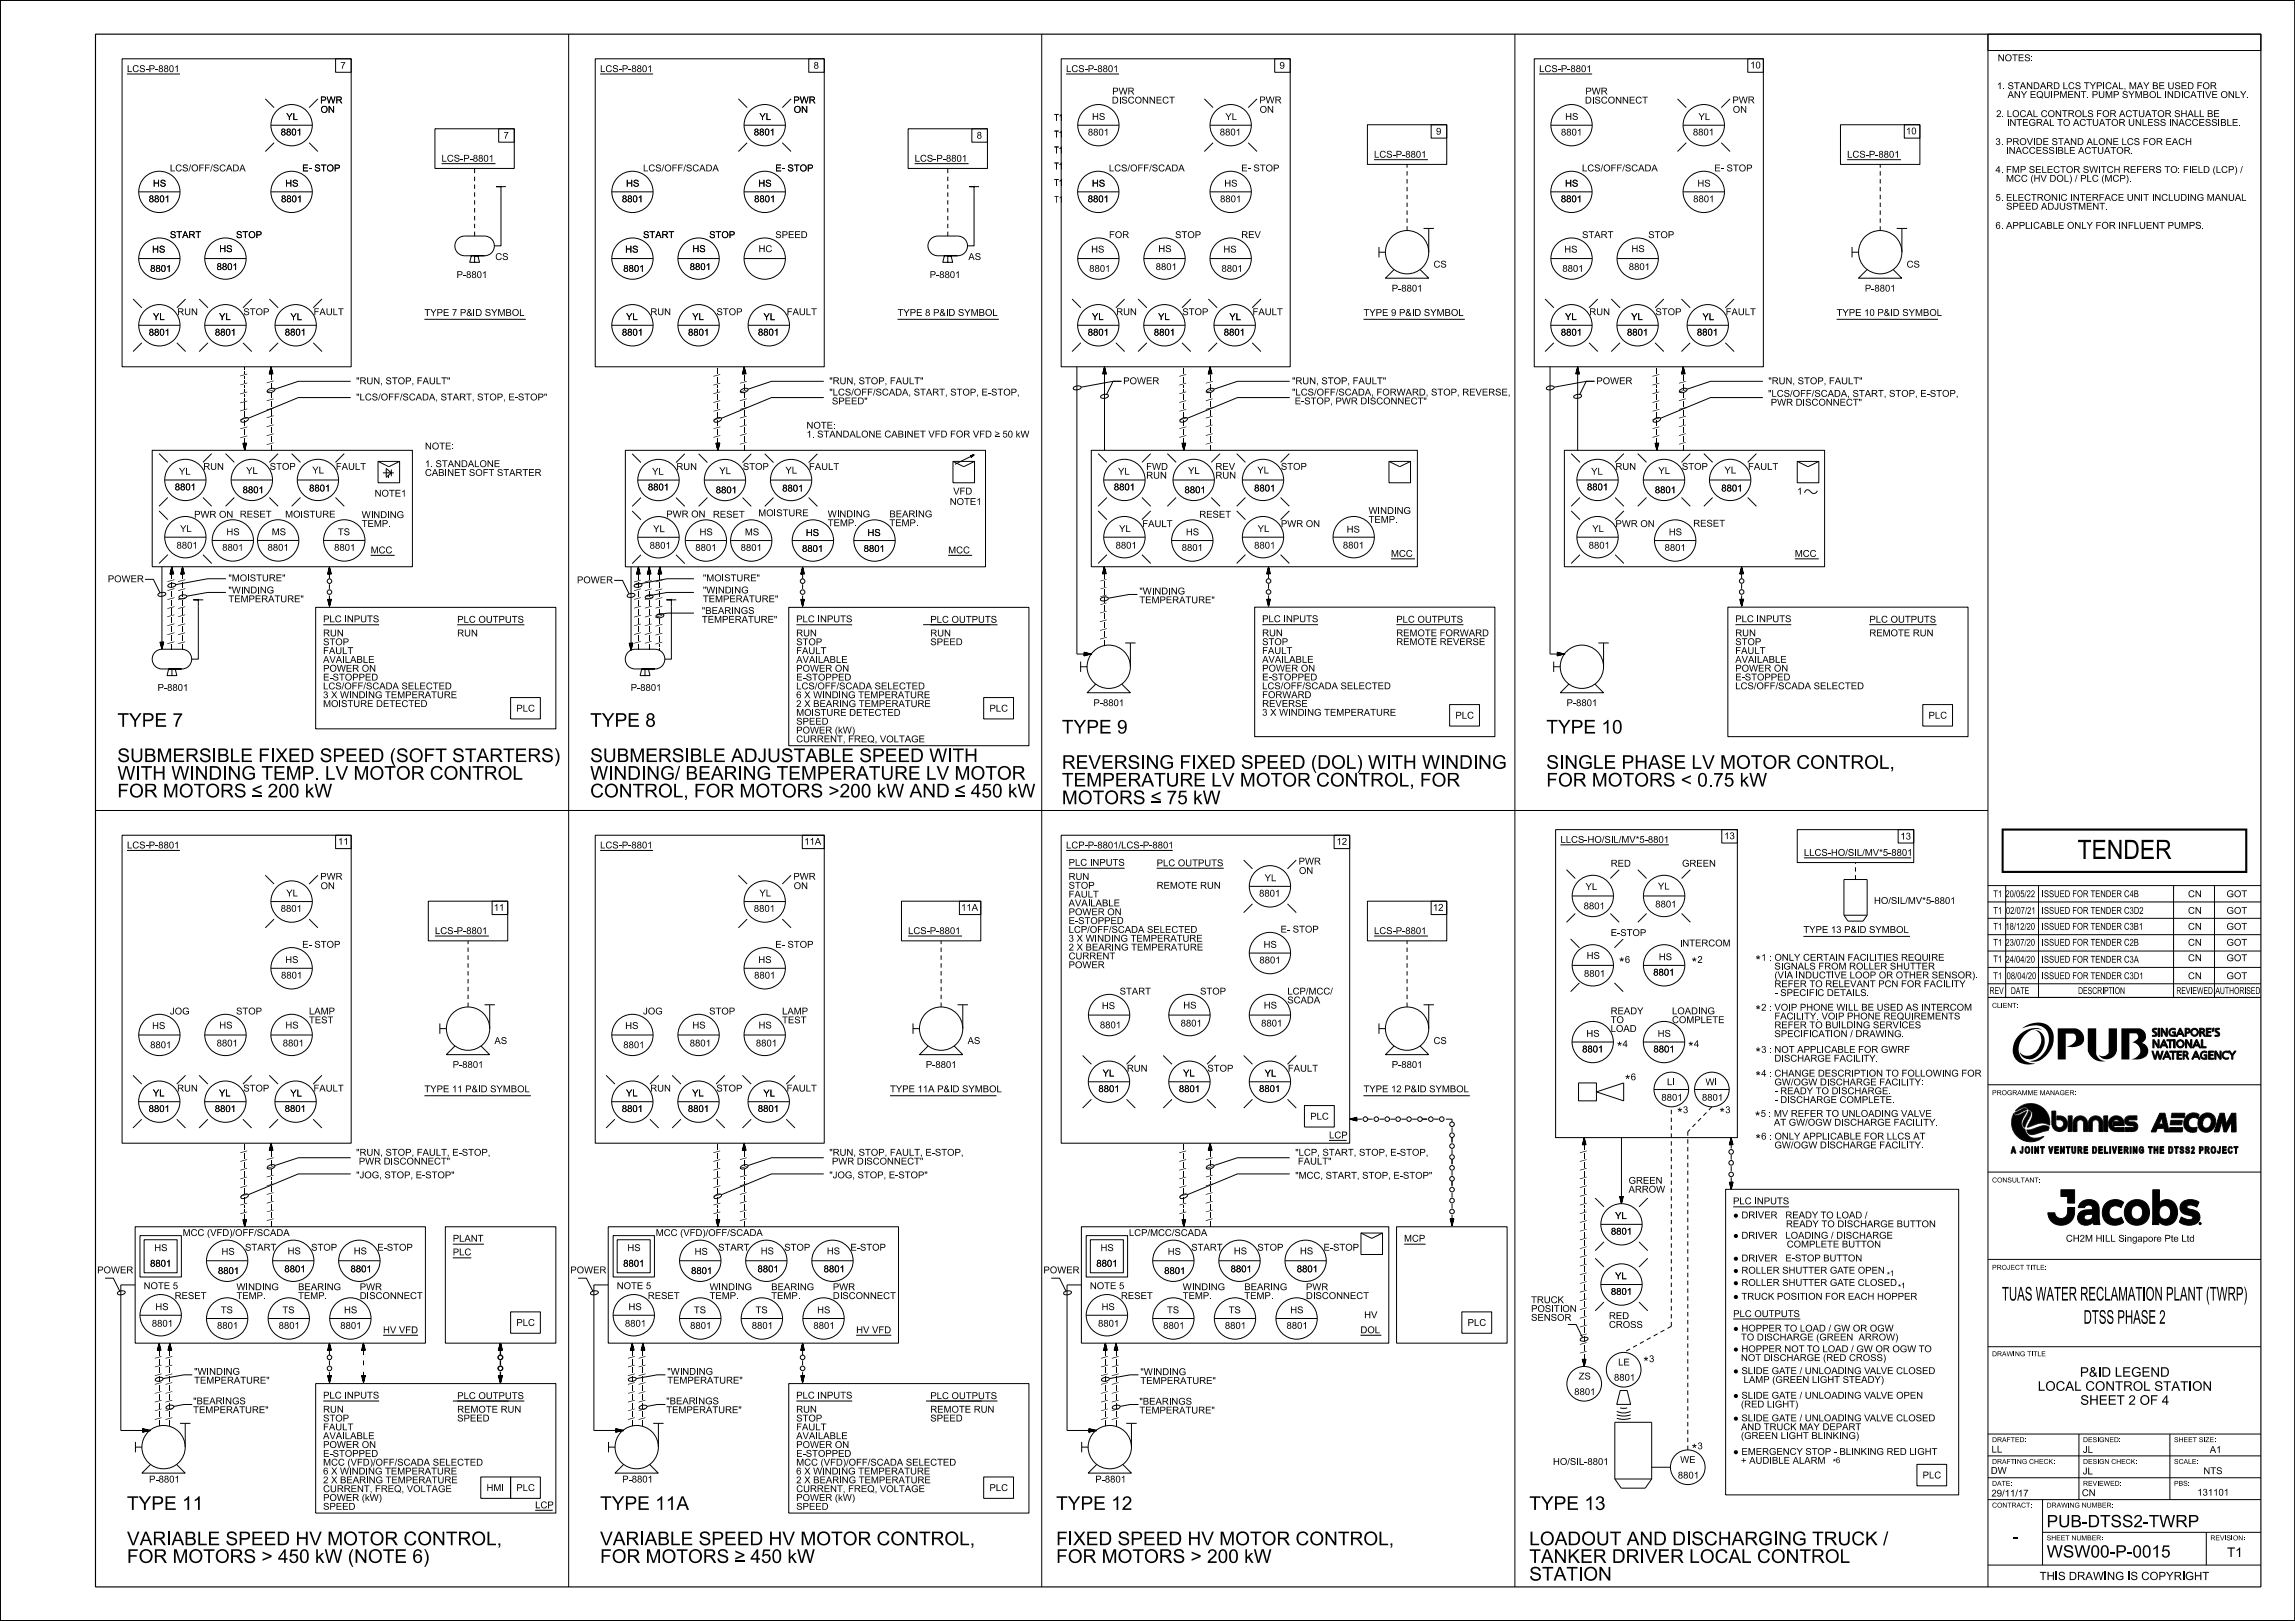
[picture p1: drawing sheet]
<svg xmlns="http://www.w3.org/2000/svg" width="841mm" height="594mm" viewBox="0 0 841 594" stroke-linecap="round" stroke-linejoin="round" font-family="sans-serif">
<defs><g id="words">
<text font-size="7" x="761.3" y="314.8">TENDER</text>
<g font-size="5">
<text x="43" y="266.3">TYPE 7</text>
<text x="216.3" y="266.3">TYPE 8</text>
<text x="389.1" y="268.8">TYPE 9</text>
<text x="566.6" y="268.8">TYPE 10</text>
<text x="43" y="279.3">SUBMERSIBLE FIXED SPEED (SOFT STARTERS)</text>
<text x="216.3" y="279.3">SUBMERSIBLE ADJUSTABLE SPEED WITH</text>
<text x="389.1" y="281.8">REVERSING FIXED SPEED (DOL) WITH WINDING</text>
<text x="566.6" y="281.8">SINGLE PHASE LV MOTOR CONTROL,</text>
<text x="43" y="285.7">WITH WINDING TEMP. LV MOTOR CONTROL</text>
<text x="216.3" y="285.7">WINDING/ BEARING TEMPERATURE LV MOTOR</text>
<text x="43" y="292.2">FOR MOTORS ≤ 200 kW</text>
<text x="216.3" y="292.2">CONTROL, FOR MOTORS &gt;200 kW AND ≤ 450 kW</text>
<text x="389.1" y="288.2">TEMPERATURE LV MOTOR CONTROL, FOR</text>
<text x="566.6" y="288.2">FOR MOTORS &lt; 0.75 kW</text>
<text x="389.1" y="294.7">MOTORS ≤ 75 kW</text>
<text x="733.6" y="476.6">TUAS WATER RECLAMATION PLANT (TWRP)</text>
<text x="763.5" y="485.1">DTSS PHASE 2</text>
<text x="46.5" y="553.3">TYPE 11</text>
<text x="219.9" y="553.3">TYPE 11A</text>
<text x="387" y="553.3">TYPE 12</text>
<text x="560.4" y="553.3">TYPE 13</text>
<text x="46.5" y="566.2">VARIABLE SPEED HV MOTOR CONTROL,</text>
<text x="219.9" y="566.2">VARIABLE SPEED HV MOTOR CONTROL,</text>
<text x="387" y="566.2">FIXED SPEED HV MOTOR CONTROL,</text>
<text x="560.4" y="566.2">LOADOUT AND DISCHARGING TRUCK /</text>
<text x="46.5" y="572.7">FOR MOTORS &gt; 450 kW (NOTE 6)</text>
<text x="219.9" y="572.7">FOR MOTORS ≥ 450 kW</text>
<text x="387" y="572.7">FOR MOTORS &gt; 200 kW</text>
<text x="560.4" y="572.7">TANKER DRIVER LOCAL CONTROL</text>
<text x="560.4" y="579.2">STATION</text>
</g>
<g font-size="4.5">
<text x="750" y="559.6">PUB-DTSS2-TWRP</text>
<text x="737.6" y="565">-</text>
<text x="750" y="570.7">WSW00-P-0015</text>
</g>
<g font-size="3.6">
<text x="643.3" y="353.7">*</text>
<text x="593.3" y="354.5">*</text>
<text x="619.9" y="354.5">*</text>
<text x="643.3" y="372">*</text>
<text x="592.5" y="385.4">*</text>
<text x="618.6" y="385.4">*</text>
<text x="643.3" y="387.4">*</text>
<text x="595.5" y="397.5">*</text>
<text x="643.3" y="396.2">*</text>
<text x="614.6" y="409.6">*</text>
<text x="630.1" y="409.6">*</text>
<text x="643.1" y="410.9">*</text>
<text x="643.3" y="419.2">*</text>
<text x="602.2" y="500.8">*</text>
<text x="619.9" y="532.7">*</text>
</g>
<g font-size="3.5">
<text x="746.8" y="509.6">LOCAL CONTROL STATION</text>
<text x="762.2" y="504.5">P&amp;ID LEGEND</text>
<text x="762.3" y="514.8">SHEET 2 OF 4</text>
<text x="816.1" y="570.6">T1</text>
</g>
<text font-size="3" x="747.4" y="579">THIS DRAWING IS COPYRIGHT</text>
<g font-size="2.5">
<text x="732.1" y="22.4">NOTES:</text>
<text x="46.5" y="26.4">LCS-P-8801</text>
<text x="124.8" y="25.2">7</text>
<text x="219.9" y="26.4">LCS-P-8801</text>
<text x="298.1" y="25.2">8</text>
<text x="390.7" y="26.4">LCS-P-8801</text>
<text x="468.9" y="25.2">9</text>
<text x="564" y="26.4">LCS-P-8801</text>
<text x="641.3" y="25.1">10</text>
<text x="407.6" y="34.6">PWR</text>
<text x="581" y="34.6">PWR</text>
<text x="731.8" y="32.7">1. STANDARD LCS TYPICAL, MAY BE USED FOR</text>
<text x="735.4" y="35.9">ANY EQUIPMENT. PUMP SYMBOL INDICATIVE ONLY.</text>
<text x="117.4" y="37.9">PWR</text>
<text x="117.5" y="41.3">ON</text>
<text x="290.7" y="37.9">PWR</text>
<text x="290.8" y="41.3">ON</text>
<text x="407.4" y="37.9">DISCONNECT</text>
<text x="461.5" y="37.9">PWR</text>
<text x="461.6" y="41.3">ON</text>
<text x="580.8" y="37.9">DISCONNECT</text>
<text x="634.8" y="37.9">PWR</text>
<text x="635" y="41.3">ON</text>
<text x="104.9" y="44">YL</text>
<text x="278.3" y="44">YL</text>
<text x="386.3" y="44.3">T1</text>
<text x="400.2" y="44">HS</text>
<text x="449" y="44">YL</text>
<text x="573.5" y="44">HS</text>
<text x="622.4" y="44">YL</text>
<text x="731.5" y="42.9">2. LOCAL CONTROLS FOR ACTUATOR SHALL BE</text>
<text x="735.2" y="46.1">INTEGRAL TO ACTUATOR UNLESS INACCESSIBLE.</text>
<text x="102.9" y="49.6">8801</text>
<text x="184.5" y="50.8">7</text>
<text x="276.2" y="49.6">8801</text>
<text x="357.9" y="50.8">8</text>
<text x="386.3" y="50.4">T1</text>
<text x="398.6" y="49.7">8801</text>
<text x="447" y="49.6">8801</text>
<text x="526.2" y="49.4">9</text>
<text x="572" y="49.7">8801</text>
<text x="620.4" y="49.6">8801</text>
<text x="698.4" y="49.2">10</text>
<text x="731.2" y="53.1">3. PROVIDE STAND ALONE LCS FOR EACH</text>
<text x="161.8" y="59.2">LCS-P-8801</text>
<text x="335.2" y="59.2">LCS-P-8801</text>
<text x="386.3" y="56.2">T1</text>
<text x="503.5" y="57.8">LCS-P-8801</text>
<text x="676.9" y="57.8">LCS-P-8801</text>
<text x="734.9" y="56.4">INACCESSIBLE ACTUATOR.</text>
<text x="62.3" y="62.8">LCS/OFF/SCADA</text>
<text x="110.7" y="62.8">E- STOP</text>
<text x="235.6" y="62.8">LCS/OFF/SCADA</text>
<text x="284.1" y="62.8">E- STOP</text>
<text x="386.3" y="62.1">T1</text>
<text x="406.4" y="62.8">LCS/OFF/SCADA</text>
<text x="454.9" y="62.8">E- STOP</text>
<text x="579.7" y="62.8">LCS/OFF/SCADA</text>
<text x="628.2" y="62.8">E- STOP</text>
<text x="731.2" y="63.4">4. FMP SELECTOR SWITCH REFERS TO: FIELD (LCP) /</text>
<text x="56.1" y="68.4">HS</text>
<text x="104.5" y="68.4">HS</text>
<text x="229.4" y="68.4">HS</text>
<text x="277.9" y="68.4">HS</text>
<text x="386.3" y="68.1">T1</text>
<text x="400.1" y="68.4">HS</text>
<text x="448.6" y="68.4">HS</text>
<text x="573.5" y="68.4">HS</text>
<text x="622" y="68.4">HS</text>
<text x="735" y="66.6">MCC (HV DOL) / PLC (MCP).</text>
<text x="54.5" y="74.1">8801</text>
<text x="103" y="74.1">8801</text>
<text x="227.9" y="74.1">8801</text>
<text x="276.4" y="74.1">8801</text>
<text x="386.3" y="74.3">T1</text>
<text x="398.6" y="74.1">8801</text>
<text x="447.1" y="74.1">8801</text>
<text x="572" y="74.1">8801</text>
<text x="620.5" y="74.1">8801</text>
<text x="731.2" y="73.6">5. ELECTRONIC INTERFACE UNIT INCLUDING MANUAL</text>
<text x="735.1" y="76.8">SPEED ADJUSTMENT.</text>
<text x="731.2" y="83.8">6. APPLICABLE ONLY FOR INFLUENT PUMPS.</text>
<text x="62.3" y="87.2">START</text>
<text x="86.5" y="87.2">STOP</text>
<text x="235.6" y="87.2">START</text>
<text x="259.9" y="87.2">STOP</text>
<text x="284.1" y="87.2">SPEED</text>
<text x="406.4" y="87.2">FOR</text>
<text x="430.6" y="87.2">STOP</text>
<text x="454.9" y="87.2">REV</text>
<text x="579.8" y="87.2">START</text>
<text x="604" y="87.2">STOP</text>
<text x="55.7" y="92.6">HS</text>
<text x="80.4" y="92.4">HS</text>
<text x="181.5" y="95.3">CS</text>
<text x="229.1" y="92.6">HS</text>
<text x="253.7" y="92.4">HS</text>
<text x="278" y="92.4">HC</text>
<text x="354.9" y="95.3">AS</text>
<text x="399.8" y="92.6">HS</text>
<text x="424.5" y="92.4">HS</text>
<text x="448.3" y="92.6">HS</text>
<text x="573.2" y="92.6">HS</text>
<text x="597.8" y="92.4">HS</text>
<text x="55" y="99.6">8801</text>
<text x="79.4" y="99">8801</text>
<text x="167.3" y="101.9">P-8801</text>
<text x="228.4" y="99.6">8801</text>
<text x="252.8" y="99">8801</text>
<text x="340.7" y="101.9">P-8801</text>
<text x="399.1" y="99.6">8801</text>
<text x="423.5" y="99">8801</text>
<text x="447.6" y="99.6">8801</text>
<text x="525.3" y="98.1">CS</text>
<text x="572.5" y="99.6">8801</text>
<text x="596.9" y="99">8801</text>
<text x="698.7" y="98.1">CS</text>
<text x="510" y="106.8">P-8801</text>
<text x="683.4" y="106.8">P-8801</text>
<text x="56.1" y="117.3">YL</text>
<text x="65" y="115.5">RUN</text>
<text x="80.3" y="117.3">YL</text>
<text x="89.2" y="115.5">STOP</text>
<text x="106.4" y="117.3">YL</text>
<text x="114.9" y="115.5">FAULT</text>
<text x="155.5" y="115.8">TYPE 7 P&amp;ID SYMBOL</text>
<text x="229.4" y="117.3">YL</text>
<text x="238.3" y="115.5">RUN</text>
<text x="253.7" y="117.3">YL</text>
<text x="262.6" y="115.5">STOP</text>
<text x="279.8" y="117.3">YL</text>
<text x="288.3" y="115.5">FAULT</text>
<text x="328.9" y="115.8">TYPE 8 P&amp;ID SYMBOL</text>
<text x="400.1" y="117.3">YL</text>
<text x="409" y="115.5">RUN</text>
<text x="424.4" y="117.3">YL</text>
<text x="433.3" y="115.5">STOP</text>
<text x="450.5" y="117.3">YL</text>
<text x="459" y="115.5">FAULT</text>
<text x="499.6" y="115.8">TYPE 9 P&amp;ID SYMBOL</text>
<text x="573.5" y="117.3">YL</text>
<text x="582.4" y="115.5">RUN</text>
<text x="597.7" y="117.3">YL</text>
<text x="606.6" y="115.5">STOP</text>
<text x="623.9" y="117.3">YL</text>
<text x="632.4" y="115.5">FAULT</text>
<text x="673" y="115.8">TYPE 10 P&amp;ID SYMBOL</text>
<text x="54.5" y="123">8801</text>
<text x="78.7" y="123">8801</text>
<text x="104.4" y="123">8801</text>
<text x="227.9" y="123">8801</text>
<text x="252.1" y="123">8801</text>
<text x="277.7" y="123">8801</text>
<text x="398.6" y="123">8801</text>
<text x="422.8" y="123">8801</text>
<text x="448.5" y="123">8801</text>
<text x="572" y="123">8801</text>
<text x="596.2" y="123">8801</text>
<text x="621.8" y="123">8801</text>
<text x="130.5" y="140.8">&quot;RUN, STOP, FAULT&quot;</text>
<text x="303.9" y="140.8">&quot;RUN, STOP, FAULT&quot;</text>
<text x="411.6" y="140.8">POWER</text>
<text x="473.5" y="140.8">&quot;RUN, STOP, FAULT&quot;</text>
<text x="585" y="140.8">POWER</text>
<text x="648" y="140.8">&quot;RUN, STOP, FAULT&quot;</text>
<text x="90.6" y="149.7" transform="rotate(-90 90.6 149.7)">-\--\--</text>
<text x="130.5" y="146.7">&quot;LCS/OFF/SCADA, START, STOP, E-STOP&quot;</text>
<text x="303.9" y="144.9">&quot;LCS/OFF/SCADA, START, STOP, E-STOP,</text>
<text x="304.9" y="148.2">SPEED&quot;</text>
<text x="473.5" y="144.9">&quot;LCS/OFF/SCADA, FORWARD, STOP, REVERSE,</text>
<text x="474.4" y="148.2">E-STOP, PWR DISCONNECT&quot;</text>
<text x="647.9" y="145.4">&quot;LCS/OFF/SCADA, START, STOP, E-STOP,</text>
<text x="648.9" y="148.7">PWR DISCONNECT&quot;</text>
<text x="295.6" y="160.3">1. STANDALONE CABINET VFD FOR VFD ≥ 50 kW</text>
<text x="295.6" y="157.1">NOTE:</text>
<text x="90.6" y="162.9" transform="rotate(-90 90.6 162.9)">-\--\---</text>
<text x="100.3" y="165.4" transform="rotate(-90 100.3 165.4)">-\--\--\--\--</text>
<text x="155.7" y="164.7">NOTE:</text>
<text x="65.6" y="174">YL</text>
<text x="74.5" y="172.2">RUN</text>
<text x="90.2" y="173.7">YL</text>
<text x="98.8" y="172.2">STOP</text>
<text x="114.4" y="173.5">YL</text>
<text x="123.1" y="172.2">FAULT</text>
<text x="155.7" y="171.2">1. STANDALONE</text>
<text x="239" y="174">YL</text>
<text x="247.9" y="172.2">RUN</text>
<text x="263.6" y="173.7">YL</text>
<text x="272.2" y="172.2">STOP</text>
<text x="287.8" y="173.5">YL</text>
<text x="296.4" y="172.2">FAULT</text>
<text x="409.7" y="174">YL</text>
<text x="420" y="172.2">FWD</text>
<text x="435.4" y="173.7">YL</text>
<text x="445.4" y="172.2">REV</text>
<text x="460.7" y="173.5">YL</text>
<text x="469.4" y="172.2">STOP</text>
<text x="583.1" y="174">YL</text>
<text x="592" y="172.2">RUN</text>
<text x="607.7" y="173.7">YL</text>
<text x="616.3" y="172.2">STOP</text>
<text x="631.9" y="173.5">YL</text>
<text x="640.6" y="172.2">FAULT</text>
<text x="64" y="179.7">8801</text>
<text x="155.7" y="174.4">CABINET SOFT STARTER</text>
<text x="237.4" y="179.7">8801</text>
<text x="408.2" y="179.7">8801</text>
<text x="420" y="175.4">RUN</text>
<text x="445.4" y="175.4">RUN</text>
<text x="581.5" y="179.7">8801</text>
<text x="88.9" y="180.7">8801</text>
<text x="113.3" y="180.1">8801</text>
<text x="137.3" y="182">NOTE1</text>
<text x="262.3" y="180.8">8801</text>
<text x="286.6" y="180.1">8801</text>
<text x="348" y="185">NOTE1</text>
<text x="349.3" y="181.2">VFD</text>
<text x="434.1" y="180.7">8801</text>
<text x="459.6" y="180.1">8801</text>
<text x="606.4" y="180.7">8801</text>
<text x="630.8" y="180.1">8801</text>
<text x="658.6" y="181.2">1</text>
<text x="71.1" y="189.7">PWR ON</text>
<text x="87.9" y="189.7">RESET</text>
<text x="104.5" y="189.7">MOISTURE</text>
<text x="132.5" y="189.9">WINDING</text>
<text x="244.2" y="189.6">PWR ON</text>
<text x="261.2" y="189.7">RESET</text>
<text x="277.9" y="189.2">MOISTURE</text>
<text x="303.3" y="189.6">WINDING</text>
<text x="325.9" y="189.6">BEARING</text>
<text x="439.5" y="189.7">RESET</text>
<text x="501.5" y="191.6">TEMP.</text>
<text x="501.5" y="188.3">WINDING</text>
<text x="66" y="195">YL</text>
<text x="83" y="196.1">HS</text>
<text x="99.6" y="196.1">MS</text>
<text x="123.8" y="196.1">TS</text>
<text x="132.5" y="193.1">TEMP.</text>
<text x="239.4" y="195">YL</text>
<text x="256.3" y="196.2">HS</text>
<text x="273" y="196.2">MS</text>
<text x="295.3" y="196.4">HS</text>
<text x="303.3" y="192.8">TEMP.</text>
<text x="317.9" y="196.4">HS</text>
<text x="325.9" y="192.8">TEMP.</text>
<text x="410.1" y="195">YL</text>
<text x="418.6" y="193.1">FAULT</text>
<text x="434.6" y="196.2">HS</text>
<text x="460.9" y="195">YL</text>
<text x="469.4" y="193.1">PWR ON</text>
<text x="493.5" y="195.2">HS</text>
<text x="583.5" y="195">YL</text>
<text x="592" y="193.1">PWR ON</text>
<text x="611.5" y="196.2">HS</text>
<text x="620.5" y="193">RESET</text>
<text x="64.7" y="201">8801</text>
<text x="81.4" y="201.8">8801</text>
<text x="98" y="201.8">8801</text>
<text x="122.4" y="201.8">8801</text>
<text x="135.8" y="202.8">MCC</text>
<text x="238.1" y="201.1">8801</text>
<text x="254.8" y="201.9">8801</text>
<text x="271.4" y="201.9">8801</text>
<text x="293.9" y="202.2">8801</text>
<text x="316.5" y="202.2">8801</text>
<text x="347.5" y="202.8">MCC</text>
<text x="408.8" y="201">8801</text>
<text x="433" y="201.9">8801</text>
<text x="459.6" y="201">8801</text>
<text x="492.1" y="201">8801</text>
<text x="582.2" y="201">8801</text>
<text x="610" y="201.9">8801</text>
<text x="509.7" y="204.1">MCC</text>
<text x="657.7" y="204.1">MCC</text>
<text x="39.5" y="213.3">POWER</text>
<text x="83.7" y="213">&quot;MOISTURE&quot;</text>
<text x="211.4" y="213.7">POWER</text>
<text x="257.6" y="213">&quot;MOISTURE&quot;</text>
<text x="83.7" y="220.7">TEMPERATURE&quot;</text>
<text x="83.7" y="217.5">&quot;WINDING</text>
<text x="257.6" y="220.7">TEMPERATURE&quot;</text>
<text x="257.6" y="217.5">&quot;WINDING</text>
<text x="417.5" y="221.1">TEMPERATURE&quot;</text>
<text x="417.5" y="217.8">&quot;WINDING</text>
<text x="67.8" y="225.2" transform="rotate(-90 67.8 225.2)">-\--\--</text>
<text x="257.2" y="225">&quot;BEARINGS</text>
<text x="462.5" y="228">PLC INPUTS</text>
<text x="635.9" y="228">PLC INPUTS</text>
<text x="118.4" y="228">PLC INPUTS</text>
<text x="118.4" y="233.2">RUN</text>
<text x="167.5" y="228.2">PLC OUTPUTS</text>
<text x="167.5" y="233.2">RUN</text>
<text x="257.2" y="228.2">TEMPERATURE&quot;</text>
<text x="291.8" y="228">PLC INPUTS</text>
<text x="291.8" y="233.2">RUN</text>
<text x="340.9" y="228.2">PLC OUTPUTS</text>
<text x="340.9" y="233.2">RUN</text>
<text x="462.5" y="233.2">RUN</text>
<text x="511.7" y="228.2">PLC OUTPUTS</text>
<text x="511.7" y="233.2">REMOTE FORWARD</text>
<text x="635.9" y="233.2">RUN</text>
<text x="685" y="228.2">PLC OUTPUTS</text>
<text x="685" y="233.2">REMOTE RUN</text>
<text x="63.9" y="238.3" transform="rotate(-90 63.9 238.3)">-\--\--\--\--</text>
<text x="67.8" y="238.3" transform="rotate(-90 67.8 238.3)">-\--\---</text>
<text x="118.4" y="239.7">FAULT</text>
<text x="118.4" y="236.4">STOP</text>
<text x="242.7" y="237.3" transform="rotate(-90 242.7 237.3)">--\--\--\--\-</text>
<text x="291.8" y="239.7">FAULT</text>
<text x="291.8" y="236.4">STOP</text>
<text x="340.9" y="236.4">SPEED</text>
<text x="462.5" y="239.6">FAULT</text>
<text x="462.5" y="236.4">STOP</text>
<text x="511.7" y="236.4">REMOTE REVERSE</text>
<text x="635.9" y="239.6">FAULT</text>
<text x="635.9" y="236.4">STOP</text>
<text x="118.4" y="242.9">AVAILABLE</text>
<text x="291.8" y="242.9">AVAILABLE</text>
<text x="462.5" y="242.9">AVAILABLE</text>
<text x="635.9" y="242.9">AVAILABLE</text>
<text x="118.4" y="249.4">E-STOPPED</text>
<text x="118.4" y="246.1">POWER ON</text>
<text x="291.8" y="249.4">E-STOPPED</text>
<text x="291.8" y="246.1">POWER ON</text>
<text x="462.5" y="249.3">E-STOPPED</text>
<text x="462.5" y="246.1">POWER ON</text>
<text x="635.9" y="249.3">E-STOPPED</text>
<text x="635.9" y="246.1">POWER ON</text>
<text x="57.7" y="253.2">P-8801</text>
<text x="118.4" y="255.9">3 X WINDING TEMPERATURE</text>
<text x="118.4" y="252.6">LCS/OFF/SCADA SELECTED</text>
<text x="231.1" y="253.2">P-8801</text>
<text x="291.8" y="255.9">6 X WINDING TEMPERATURE</text>
<text x="291.8" y="252.6">LCS/OFF/SCADA SELECTED</text>
<text x="462.5" y="255.8">FORWARD</text>
<text x="462.5" y="252.6">LCS/OFF/SCADA SELECTED</text>
<text x="635.9" y="252.6">LCS/OFF/SCADA SELECTED</text>
<text x="118.4" y="259.1">MOISTURE DETECTED</text>
<text x="189.2" y="260.8">PLC</text>
<text x="291.8" y="262.3">MOISTURE DETECTED</text>
<text x="291.8" y="259.1">2 X BEARING TEMPERATURE</text>
<text x="362.6" y="260.8">PLC</text>
<text x="400.7" y="258.8">P-8801</text>
<text x="462.5" y="262.3">3 X WINDING TEMPERATURE</text>
<text x="462.5" y="259">REVERSE</text>
<text x="533.3" y="263.3">PLC</text>
<text x="574.1" y="258.8">P-8801</text>
<text x="706.7" y="263.3">PLC</text>
<text x="291.8" y="268.8">POWER (kW)</text>
<text x="291.8" y="265.6">SPEED</text>
<text x="291.8" y="272">CURRENT, FREQ, VOLTAGE</text>
<text x="46.5" y="310.9">LCS-P-8801</text>
<text x="123.9" y="309.6">11</text>
<text x="219.9" y="310.9">LCS-P-8801</text>
<text x="294.7" y="309.6">11A</text>
<text x="390.7" y="310.9">LCP-P-8801/LCS-P-8801</text>
<text x="489.8" y="309.6">12</text>
<text x="571.8" y="308.9">LLCS-HO/SIL/MV*5-8801</text>
<text x="631.8" y="307.5">13</text>
<text x="696.4" y="307.6">13</text>
<text x="391.6" y="317.3">PLC INPUTS</text>
<text x="423.9" y="317.4">PLC OUTPUTS</text>
<text x="475.9" y="316.8">PWR</text>
<text x="590.3" y="317.6">RED</text>
<text x="616.4" y="317.6">GREEN</text>
<text x="661" y="313.6">LLCS-HO/SIL/MV*5-8801</text>
<text x="117.4" y="322.4">PWR</text>
<text x="290.7" y="322.4">PWR</text>
<text x="391.6" y="322.4">RUN</text>
<text x="463.4" y="322.9">YL</text>
<text x="476" y="320.3">ON</text>
<text x="104.9" y="328.5">YL</text>
<text x="117.5" y="325.8">ON</text>
<text x="278.3" y="328.5">YL</text>
<text x="290.8" y="325.8">ON</text>
<text x="391.6" y="328.9">FAULT</text>
<text x="391.6" y="325.7">STOP</text>
<text x="423.9" y="325.7">REMOTE RUN</text>
<text x="461.4" y="328.6">8801</text>
<text x="581" y="326.1">YL</text>
<text x="607.5" y="326">YL</text>
<text x="730.4" y="328.8">T1</text>
<text x="734.9" y="328.8">20/05/22</text>
<text x="748.2" y="328.8">ISSUED FOR TENDER C4B</text>
<text x="801.8" y="328.8">CN</text>
<text x="815.9" y="328.8">GOT</text>
<text x="102.9" y="334.1">8801</text>
<text x="181" y="333.7">11</text>
<text x="276.2" y="334.1">8801</text>
<text x="352.2" y="333.7">11A</text>
<text x="391.6" y="335.4">POWER ON</text>
<text x="391.6" y="332.1">AVAILABLE</text>
<text x="525.1" y="333.7">12</text>
<text x="580.3" y="333.2">8801</text>
<text x="606.6" y="332.5">8801</text>
<text x="686.7" y="331.2">HO/SIL/MV*5-8801</text>
<text x="730.4" y="334.9">T1</text>
<text x="735.1" y="334.9">02/07/21</text>
<text x="748.2" y="334.9">ISSUED FOR TENDER C3D2</text>
<text x="801.8" y="334.9">CN</text>
<text x="815.9" y="334.9">GOT</text>
<text x="391.6" y="341.8">LCP/OFF/SCADA SELECTED</text>
<text x="391.6" y="338.6">E-STOPPED</text>
<text x="469.3" y="341.7">E- STOP</text>
<text x="660.8" y="341.9">TYPE 13 P&amp;ID SYMBOL</text>
<text x="730.4" y="340.7">T1</text>
<text x="734.9" y="340.7">18/12/20</text>
<text x="748.2" y="340.7">ISSUED FOR TENDER C3B1</text>
<text x="801.8" y="340.7">CN</text>
<text x="815.9" y="340.7">GOT</text>
<text x="110.7" y="347.3">E- STOP</text>
<text x="159.4" y="342.3">LCS-P-8801</text>
<text x="284.1" y="347.3">E- STOP</text>
<text x="332.8" y="342.3">LCS-P-8801</text>
<text x="391.6" y="345.1">3 X WINDING TEMPERATURE</text>
<text x="463" y="347.3">HS</text>
<text x="503.5" y="342.3">LCS-P-8801</text>
<text x="590.3" y="343">E-STOP</text>
<text x="615.5" y="346.8">INTERCOM</text>
<text x="730.4" y="346.6">T1</text>
<text x="734.9" y="346.6">23/07/20</text>
<text x="748.2" y="346.6">ISSUED FOR TENDER C2B</text>
<text x="801.8" y="346.6">CN</text>
<text x="815.9" y="346.6">GOT</text>
<text x="104.5" y="352.9">HS</text>
<text x="277.9" y="352.9">HS</text>
<text x="391.6" y="351.5">CURRENT</text>
<text x="391.6" y="348.3">2 X BEARING TEMPERATURE</text>
<text x="461.5" y="353">8801</text>
<text x="581.4" y="351.4">HS</text>
<text x="607.9" y="351.9">HS</text>
<text x="622" y="352.8">2</text>
<text x="645.4" y="352.1">1 : ONLY CERTAIN FACILITIES REQUIRE</text>
<text x="730.4" y="352.6">T1</text>
<text x="734.9" y="352.8">24/04/20</text>
<text x="748.2" y="352.8">ISSUED FOR TENDER C3A</text>
<text x="801.8" y="352.2">CN</text>
<text x="815.9" y="352.2">GOT</text>
<text x="103" y="358.6">8801</text>
<text x="276.4" y="358.6">8801</text>
<text x="391.6" y="354.8">POWER</text>
<text x="580.4" y="357.9">8801</text>
<text x="605.8" y="357.5">8801</text>
<text x="650" y="358.5">(VIA INDUCTIVE LOOP OR OTHER SENSOR).</text>
<text x="650.1" y="355.3">SIGNALS FROM ROLLER SHUTTER</text>
<text x="730.4" y="358.8">T1</text>
<text x="735.3" y="358.8">08/04/20</text>
<text x="748.2" y="358.8">ISSUED FOR TENDER C3D1</text>
<text x="801.8" y="358.8">CN</text>
<text x="815.9" y="358.8">GOT</text>
<text x="410.3" y="364.4">START</text>
<text x="439.8" y="364.4">STOP</text>
<text x="471.7" y="364.4">LCP/MCC/</text>
<text x="650" y="361.8">REFER TO RELEVANT PCN FOR FACILITY</text>
<text x="650.2" y="365">- SPECIFIC DETAILS.</text>
<text x="729.1" y="364.3">REV</text>
<text x="736.9" y="364.3">DATE</text>
<text x="761.5" y="364.3">DESCRIPTION</text>
<text x="797.5" y="364.3">REVIEWED</text>
<text x="811.8" y="364.3">AUTHORISED</text>
<text x="62.3" y="371.7">JOG</text>
<text x="86.5" y="371.7">STOP</text>
<text x="113.2" y="371.7">LAMP</text>
<text x="235.6" y="371.7">JOG</text>
<text x="259.9" y="371.7">STOP</text>
<text x="286.6" y="371.7">LAMP</text>
<text x="403.8" y="369.8">HS</text>
<text x="433.6" y="369.6">HS</text>
<text x="463.1" y="369.6">HS</text>
<text x="471.7" y="367.7">SCADA</text>
<text x="590.2" y="371.7">READY</text>
<text x="612.7" y="371.7">LOADING</text>
<text x="645.4" y="370.3">2 : VOIP PHONE WILL BE USED AS INTERCOM</text>
<text x="55.7" y="377.1">HS</text>
<text x="80.4" y="376.9">HS</text>
<text x="104.6" y="376.9">HS</text>
<text x="113.2" y="375">TEST</text>
<text x="229.1" y="377.1">HS</text>
<text x="253.7" y="376.9">HS</text>
<text x="278" y="376.9">HS</text>
<text x="286.6" y="375">TEST</text>
<text x="403.1" y="376.8">8801</text>
<text x="432.6" y="376.2">8801</text>
<text x="462.1" y="376.2">8801</text>
<text x="590.2" y="374.9">TO</text>
<text x="612.7" y="374.9">COMPLETE</text>
<text x="650" y="373.6">FACILITY. VOIP PHONE REQUIREMENTS</text>
<text x="650.1" y="376.8">REFER TO BUILDING SERVICES</text>
<text x="79.4" y="383.5">8801</text>
<text x="103.6" y="383.5">8801</text>
<text x="181.2" y="382.6">AS</text>
<text x="252.8" y="383.5">8801</text>
<text x="277" y="383.5">8801</text>
<text x="354.6" y="382.6">AS</text>
<text x="525.3" y="382.6">CS</text>
<text x="581.3" y="379.9">HS</text>
<text x="590.2" y="378.1">LOAD</text>
<text x="594.6" y="383.7">4</text>
<text x="607.4" y="379.9">HS</text>
<text x="620.7" y="383.7">4</text>
<text x="650" y="380">SPECIFICATION / DRAWING.</text>
<text x="55" y="384.1">8801</text>
<text x="228.4" y="384.1">8801</text>
<text x="579.8" y="385.6">8801</text>
<text x="605.9" y="385.6">8801</text>
<text x="645.4" y="385.8">3 : NOT APPLICABLE FOR GWRF</text>
<text x="650" y="389">DISCHARGE FACILITY.</text>
<text x="165.9" y="391.3">P-8801</text>
<text x="339.3" y="391.3">P-8801</text>
<text x="404" y="394.5">YL</text>
<text x="412.9" y="392.7">RUN</text>
<text x="433.5" y="394.5">YL</text>
<text x="442.4" y="392.7">STOP</text>
<text x="463.4" y="394.5">YL</text>
<text x="471.9" y="392.7">FAULT</text>
<text x="510" y="391.3">P-8801</text>
<text x="645.4" y="394.5">4 : CHANGE DESCRIPTION TO FOLLOWING FOR</text>
<text x="56" y="401.8">YL</text>
<text x="64.9" y="400">RUN</text>
<text x="80.3" y="401.8">YL</text>
<text x="89.1" y="400">STOP</text>
<text x="106.4" y="401.8">YL</text>
<text x="114.9" y="400">FAULT</text>
<text x="155.5" y="400.3">TYPE 11 P&amp;ID SYMBOL</text>
<text x="229.4" y="401.8">YL</text>
<text x="238.3" y="400">RUN</text>
<text x="253.6" y="401.8">YL</text>
<text x="262.5" y="400">STOP</text>
<text x="279.7" y="401.8">YL</text>
<text x="288.3" y="400">FAULT</text>
<text x="326.1" y="400.3">TYPE 11A P&amp;ID SYMBOL</text>
<text x="402.5" y="400.2">8801</text>
<text x="432" y="400.2">8801</text>
<text x="461.4" y="400.2">8801</text>
<text x="499.6" y="400.3">TYPE 12 P&amp;ID SYMBOL</text>
<text x="610.9" y="397.7">LI</text>
<text x="625" y="397.7">WI</text>
<text x="650" y="397.7">GW/OGW DISCHARGE FACILITY:</text>
<text x="650.1" y="401">- READY TO DISCHARGE.</text>
<text x="54.5" y="407.5">8801</text>
<text x="78.7" y="407.5">8801</text>
<text x="104.3" y="407.5">8801</text>
<text x="227.9" y="407.5">8801</text>
<text x="252.1" y="407.5">8801</text>
<text x="277.7" y="407.5">8801</text>
<text x="608.8" y="403.4">8801</text>
<text x="616.7" y="407.9">3</text>
<text x="623.7" y="403.4">8801</text>
<text x="632.2" y="407.9">3</text>
<text x="650.1" y="404.2">- DISCHARGE COMPLETE.</text>
<text x="480.1" y="410.3">PLC</text>
<text x="645.2" y="409.3">5 : MV REFER TO UNLOADING VALVE</text>
<text x="649.8" y="412.5">AT GW/OGW DISCHARGE FACILITY.</text>
<text x="487" y="417.2">LCP</text>
<text x="645.4" y="417.6">6 : ONLY APPLICABLE FOR LLCS AT</text>
<text x="130.5" y="423.5">&quot;RUN, STOP, FAULT, E-STOP,</text>
<text x="303.9" y="423.5">&quot;RUN, STOP, FAULT, E-STOP,</text>
<text x="474.6" y="423.5">&quot;LCP, START, STOP, E-STOP,</text>
<text x="650" y="420.8">GW/OGW DISCHARGE FACILITY.</text>
<text x="130.5" y="431.8">&quot;JOG, STOP, E-STOP&quot;</text>
<text x="131.5" y="426.7">PWR DISCONNECT&quot;</text>
<text x="303.9" y="431.8">&quot;JOG, STOP, E-STOP&quot;</text>
<text x="304.8" y="426.7">PWR DISCONNECT&quot;</text>
<text x="474.6" y="431.9">&quot;MCC, START, STOP, E-STOP&quot;</text>
<text x="475.6" y="426.7">FAULT&quot;</text>
<text x="596.8" y="437">ARROW</text>
<text x="596.8" y="433.8">GREEN</text>
<text x="635.1" y="441.3">PLC INPUTS</text>
<text x="591.9" y="446.7">YL</text>
<text x="635.1" y="446.5">● DRIVER</text>
<text x="653.4" y="449.7">READY TO DISCHARGE BUTTON</text>
<text x="654.8" y="446.5">READY TO LOAD /</text>
<text x="66.9" y="452.9">MCC (VFD)/OFF/SCADA</text>
<text x="165.9" y="455">PLANT</text>
<text x="240.3" y="452.9">MCC (VFD)/OFF/SCADA</text>
<text x="413.7" y="452.9">LCP/MCC/SCADA</text>
<text x="514.5" y="455">MCP</text>
<text x="590.3" y="452.4">8801</text>
<text x="635.1" y="453.9">● DRIVER</text>
<text x="654.7" y="453.9">LOADING / DISCHARGE</text>
<text x="757" y="455">CH2M HILL Singapore Pte Ltd</text>
<text x="56.5" y="458.5">HS</text>
<text x="81.2" y="459.8">HS</text>
<text x="89.8" y="458.3">START</text>
<text x="105.4" y="459.6">HS</text>
<text x="114" y="458.3">STOP</text>
<text x="129.6" y="459.6">HS</text>
<text x="138.3" y="458.3">E-STOP</text>
<text x="165.9" y="460">PLC</text>
<text x="229.9" y="458.5">HS</text>
<text x="254.5" y="459.8">HS</text>
<text x="263.2" y="458.3">START</text>
<text x="278.8" y="459.6">HS</text>
<text x="287.4" y="458.3">STOP</text>
<text x="303" y="459.6">HS</text>
<text x="311.6" y="458.3">E-STOP</text>
<text x="403.3" y="458.5">HS</text>
<text x="427.9" y="459.8">HS</text>
<text x="436.5" y="458.3">START</text>
<text x="452.1" y="459.6">HS</text>
<text x="460.8" y="458.3">STOP</text>
<text x="476.4" y="459.6">HS</text>
<text x="485" y="458.3">E-STOP</text>
<text x="654.2" y="457.1">COMPLETE BUTTON</text>
<text x="35.6" y="466.6">POWER</text>
<text x="55" y="464.2">8801</text>
<text x="79.9" y="466.9">8801</text>
<text x="104.2" y="466.2">8801</text>
<text x="128.4" y="466.2">8801</text>
<text x="209" y="466.6">POWER</text>
<text x="228.4" y="464.2">8801</text>
<text x="253.2" y="466.9">8801</text>
<text x="277.6" y="466.2">8801</text>
<text x="301.8" y="466.2">8801</text>
<text x="382.4" y="466.6">POWER</text>
<text x="401.7" y="464.2">8801</text>
<text x="426.6" y="466.9">8801</text>
<text x="451" y="466.2">8801</text>
<text x="475.2" y="466.2">8801</text>
<text x="635.1" y="462.2">● DRIVER</text>
<text x="635.1" y="466.7">● ROLLER SHUTTER GATE OPEN</text>
<text x="654.2" y="462.2">E-STOP BUTTON</text>
<text x="52.6" y="472.4">NOTE 5</text>
<text x="86.6" y="472.8">WINDING</text>
<text x="109.2" y="472.8">BEARING</text>
<text x="131.8" y="472.8">PWR</text>
<text x="226" y="472.4">NOTE 5</text>
<text x="260" y="472.8">WINDING</text>
<text x="282.6" y="472.8">BEARING</text>
<text x="305.2" y="472.8">PWR</text>
<text x="399.4" y="472.4">NOTE 5</text>
<text x="433.4" y="472.8">WINDING</text>
<text x="456" y="472.8">BEARING</text>
<text x="478.6" y="472.8">PWR</text>
<text x="591.9" y="468.8">YL</text>
<text x="635.1" y="471.2">● ROLLER SHUTTER GATE CLOSED</text>
<text x="64" y="476">RESET</text>
<text x="86.6" y="476">TEMP.</text>
<text x="109.2" y="476">TEMP.</text>
<text x="131.8" y="476">DISCONNECT</text>
<text x="237.4" y="476">RESET</text>
<text x="260" y="476">TEMP.</text>
<text x="282.6" y="476">TEMP.</text>
<text x="305.2" y="476">DISCONNECT</text>
<text x="410.8" y="476">RESET</text>
<text x="433.4" y="476">TEMP.</text>
<text x="456" y="476">TEMP.</text>
<text x="478.6" y="476">DISCONNECT</text>
<text x="561.1" y="477.5">TRUCK</text>
<text x="590.3" y="474.5">8801</text>
<text x="635.1" y="476.3">● TRUCK POSITION FOR EACH HOPPER</text>
<text x="56.9" y="480.1">HS</text>
<text x="80.9" y="481.2">TS</text>
<text x="103.5" y="481.2">TS</text>
<text x="126.1" y="481.2">HS</text>
<text x="189.2" y="485.9">PLC</text>
<text x="230.3" y="480.1">HS</text>
<text x="254.3" y="481.2">TS</text>
<text x="276.9" y="481.2">TS</text>
<text x="299.4" y="481.2">HS</text>
<text x="403.7" y="480.1">HS</text>
<text x="427.6" y="481.2">TS</text>
<text x="450.2" y="481.2">TS</text>
<text x="472.8" y="481.2">HS</text>
<text x="499.9" y="483">HV</text>
<text x="537.8" y="485.9">PLC</text>
<text x="561.1" y="484">SENSOR</text>
<text x="561.1" y="480.8">POSITION</text>
<text x="589.6" y="483.4">RED</text>
<text x="635.1" y="482.6">PLC OUTPUTS</text>
<text x="55.6" y="486.2">8801</text>
<text x="79.5" y="486.9">8801</text>
<text x="102.1" y="486.9">8801</text>
<text x="124.7" y="486.9">8801</text>
<text x="140.4" y="488.6">HV VFD</text>
<text x="229" y="486.2">8801</text>
<text x="252.9" y="486.9">8801</text>
<text x="275.5" y="486.9">8801</text>
<text x="298.1" y="486.9">8801</text>
<text x="313.7" y="488.6">HV VFD</text>
<text x="402.4" y="486.2">8801</text>
<text x="426.3" y="486.9">8801</text>
<text x="448.9" y="486.9">8801</text>
<text x="471.4" y="486.9">8801</text>
<text x="498.5" y="488.6">DOL</text>
<text x="589.6" y="486.6">CROSS</text>
<text x="635.1" y="488">● HOPPER TO LOAD / GW OR OGW</text>
<text x="637.9" y="491.2">TO DISCHARGE (GREEN</text>
<text x="681.8" y="491.2">ARROW)</text>
<text x="635.1" y="495.5">● HOPPER NOT TO LOAD / GW OR OGW TO</text>
<text x="71.1" y="503.8">&quot;WINDING</text>
<text x="244.5" y="503.8">&quot;WINDING</text>
<text x="417.9" y="503.9">&quot;WINDING</text>
<text x="593" y="500.4">LE</text>
<text x="604.3" y="499.2">3</text>
<text x="635.1" y="503.5">● SLIDE GATE / UNLOADING VALVE CLOSED</text>
<text x="637.9" y="498.7">NOT DISCHARGE (RED CROSS)</text>
<text x="71.1" y="507">TEMPERATURE&quot;</text>
<text x="244.5" y="507">TEMPERATURE&quot;</text>
<text x="417.9" y="507.1">TEMPERATURE&quot;</text>
<text x="578.5" y="505.5">ZS</text>
<text x="591.4" y="506">8801</text>
<text x="638.7" y="506.8">LAMP (GREEN LIGHT STEADY)</text>
<text x="70.8" y="514.6">&quot;BEARINGS</text>
<text x="118.4" y="512.5">PLC INPUTS</text>
<text x="167.5" y="512.7">PLC OUTPUTS</text>
<text x="244.2" y="514.6">&quot;BEARINGS</text>
<text x="291.8" y="512.5">PLC INPUTS</text>
<text x="340.9" y="512.7">PLC OUTPUTS</text>
<text x="417.5" y="514.7">&quot;BEARINGS</text>
<text x="576.9" y="511.2">8801</text>
<text x="635.1" y="512.5">● SLIDE GATE / UNLOADING VALVE OPEN</text>
<text x="637.9" y="515.8">(RED LIGHT)</text>
<text x="70.8" y="517.8">TEMPERATURE&quot;</text>
<text x="118.4" y="520.9">STOP</text>
<text x="118.4" y="517.7">RUN</text>
<text x="167.5" y="520.9">SPEED</text>
<text x="167.5" y="517.7">REMOTE RUN</text>
<text x="244.2" y="517.8">TEMPERATURE&quot;</text>
<text x="291.8" y="520.9">STOP</text>
<text x="291.8" y="517.7">RUN</text>
<text x="340.9" y="520.9">SPEED</text>
<text x="340.9" y="517.7">REMOTE RUN</text>
<text x="417.5" y="518">TEMPERATURE&quot;</text>
<text x="635.1" y="520.8">● SLIDE GATE / UNLOADING VALVE CLOSED</text>
<text x="118.4" y="527.4">AVAILABLE</text>
<text x="118.4" y="524.1">FAULT</text>
<text x="291.8" y="527.4">AVAILABLE</text>
<text x="291.8" y="524.1">FAULT</text>
<text x="637.8" y="527.3">(GREEN LIGHT BLINKING)</text>
<text x="637.8" y="524.1">AND TRUCK MAY DEPART</text>
<text x="118.4" y="533.8">E-STOPPED</text>
<text x="118.4" y="530.6">POWER ON</text>
<text x="291.8" y="533.8">E-STOPPED</text>
<text x="291.8" y="530.6">POWER ON</text>
<text x="622" y="531.1">3</text>
<text x="635.1" y="533.1">● EMERGENCY STOP - BLINKING RED LIGHT</text>
<text x="729.8" y="532.3">LL</text>
<text x="763.3" y="532.4">JL</text>
<text x="809.8" y="532.4">A1</text>
<text x="118.4" y="537.1">MCC (VFD)/OFF/SCADA SELECTED</text>
<text x="291.8" y="537.1">MCC (VFD)/OFF/SCADA SELECTED</text>
<text x="569.1" y="536.8">HO/SIL-8801</text>
<text x="615.7" y="536.1">WE</text>
<text x="637.6" y="536.4">+ AUDIBLE ALARM</text>
<text x="54.6" y="543.3">P-8801</text>
<text x="118.4" y="543.5">2 X BEARING TEMPERATURE</text>
<text x="118.4" y="540.3">6 X WINDING TEMPERATURE</text>
<text x="228" y="543.3">P-8801</text>
<text x="291.8" y="543.5">2 X BEARING TEMPERATURE</text>
<text x="291.8" y="540.3">6 X WINDING TEMPERATURE</text>
<text x="401.4" y="543.3">P-8801</text>
<text x="614.8" y="541.8">8801</text>
<text x="704.5" y="541.8">PLC</text>
<text x="729.5" y="540.1">DW</text>
<text x="763.2" y="540.3">JL</text>
<text x="807.4" y="540.2">NTS</text>
<text x="118.4" y="550">POWER (kW)</text>
<text x="118.4" y="546.8">CURRENT, FREQ, VOLTAGE</text>
<text x="178.3" y="546.4">HMI</text>
<text x="189.2" y="546.4">PLC</text>
<text x="291.8" y="550">POWER (kW)</text>
<text x="291.8" y="546.8">CURRENT, FREQ, VOLTAGE</text>
<text x="362.6" y="546.4">PLC</text>
<text x="729.8" y="548.4">29/11/17</text>
<text x="762.9" y="548.3">CN</text>
<text x="805.2" y="548.1">131101</text>
<text x="118.4" y="553.3">SPEED</text>
<text x="196.1" y="552.7">LCP</text>
<text x="291.8" y="553.3">SPEED</text>
</g>
<g font-size="2.4">
<text x="263.9" y="149.9" transform="rotate(-90 263.9 149.9)">-</text>
<text x="434.6" y="149.9" transform="rotate(-90 434.6 149.9)">-</text>
<text x="608" y="149.9" transform="rotate(-90 608 149.9)">-</text>
<text x="263.9" y="162.7" transform="rotate(-90 263.9 162.7)">-\--\--\--\--</text>
<text x="273.6" y="165.2" transform="rotate(-90 273.6 165.2)">-\--\--\--\--</text>
<text x="434.6" y="162.7" transform="rotate(-90 434.6 162.7)">-\--\--\--\--</text>
<text x="444.3" y="165.2" transform="rotate(-90 444.3 165.2)">-\--\--\--\--</text>
<text x="608" y="162.7" transform="rotate(-90 608 162.7)">-\--\--\--\--</text>
<text x="617.7" y="165.2" transform="rotate(-90 617.7 165.2)">-\--\--\--\--</text>
<text x="238.8" y="225.2" transform="rotate(-90 238.8 225.2)">-</text>
<text x="242.7" y="225.2" transform="rotate(-90 242.7 225.2)">-</text>
<text x="234.8" y="237" transform="rotate(-90 234.8 237)">--\--\--\--\-</text>
<text x="238.7" y="237" transform="rotate(-90 238.7 237)">--\--\--\--\-</text>
<text x="405.6" y="235.5" transform="rotate(-90 405.6 235.5)">--\--\--\--\-</text>
<text x="90.5" y="434.4" transform="rotate(-90 90.5 434.4)">-</text>
<text x="263.9" y="434.4" transform="rotate(-90 263.9 434.4)">-</text>
<text x="434.6" y="434.4" transform="rotate(-90 434.6 434.4)">-</text>
<text x="581.4" y="434.4" transform="rotate(-90 581.4 434.4)">-</text>
<text x="90.5" y="447.2" transform="rotate(-90 90.5 447.2)">-\--\--\--\--</text>
<text x="100.2" y="449.7" transform="rotate(-90 100.2 449.7)">-\--\--\--\--</text>
<text x="263.9" y="447.2" transform="rotate(-90 263.9 447.2)">-\--\--\--\--</text>
<text x="273.6" y="449.7" transform="rotate(-90 273.6 449.7)">-\--\--\--\--</text>
<text x="434.6" y="447.2" transform="rotate(-90 434.6 447.2)">-\--\--\--\--</text>
<text x="444.3" y="449.7" transform="rotate(-90 444.3 449.7)">-\--\--\--\--</text>
<text x="581.4" y="447.1" transform="rotate(-90 581.4 447.1)">-</text>
<text x="581.4" y="472.7" transform="rotate(-90 581.4 472.7)">-</text>
<text x="581.4" y="485.5" transform="rotate(-90 581.4 485.5)">-</text>
<text x="581.4" y="497.1" transform="rotate(-90 581.4 497.1)">--\--\--\--\--\--\--\--\--\--\--\--\-</text>
<text x="59.2" y="509.7" transform="rotate(-90 59.2 509.7)">-</text>
<text x="63.1" y="509.7" transform="rotate(-90 63.1 509.7)">-</text>
<text x="232.6" y="509.7" transform="rotate(-90 232.6 509.7)">-</text>
<text x="236.5" y="509.7" transform="rotate(-90 236.5 509.7)">-</text>
<text x="406" y="509.7" transform="rotate(-90 406 509.7)">-</text>
<text x="409.9" y="509.7" transform="rotate(-90 409.9 509.7)">-</text>
<text x="59.2" y="522.6" transform="rotate(-90 59.2 522.6)">-\--\--\--\--</text>
<text x="63.1" y="522.6" transform="rotate(-90 63.1 522.6)">-\--\--\--\--</text>
<text x="232.6" y="522.6" transform="rotate(-90 232.6 522.6)">-\--\--\--\--</text>
<text x="236.5" y="522.6" transform="rotate(-90 236.5 522.6)">-\--\--\--\--</text>
<text x="405.9" y="522.6" transform="rotate(-90 405.9 522.6)">-\--\--\--\--</text>
<text x="409.9" y="522.6" transform="rotate(-90 409.9 522.6)">-\--\--\--\--</text>
</g>
<g font-size="2.3">
<text x="691.4" y="468.4">*</text>
<text x="695.5" y="472.8">*</text>
<text x="671.6" y="536.9">*</text>
</g>
<g font-size="2.1">
<text x="692.5" y="467.6">1</text>
<text x="696.6" y="472.1">1</text>
<text x="672.7" y="536.1">6</text>
</g>
<g font-size="1.8">
<text x="730" y="369.3">CLIENT:</text>
<text x="730" y="401.3">PROGRAMME MANAGER:</text>
<text x="730" y="433.3">CONSULTANT:</text>
<text x="730" y="465.3">PROJECT TITLE:</text>
<text x="730" y="497">DRAWING TITLE</text>
<text x="730" y="528.5">DRAFTED:</text>
<text x="763.3" y="528.5">DESIGNED:</text>
<text x="796.7" y="528.5">SHEET SIZE:</text>
<text x="730" y="536.5">DRAFTING CHECK:</text>
<text x="763.3" y="536.5">DESIGN CHECK:</text>
<text x="796.7" y="536.5">SCALE:</text>
<text x="730" y="544.5">DATE:</text>
<text x="763.3" y="544.5">REVIEWED:</text>
<text x="796.7" y="544.5">PBS:</text>
<text x="730" y="552.5">CONTRACT:</text>
<text x="750" y="552.5">DRAWING NUMBER:</text>
<text x="750" y="564.5">SHEET NUMBER:</text>
<text x="810" y="564.5">REVISION:</text>
</g>
</g></defs>
<g fill="none" stroke="#000" stroke-width=".37">
<path d="M841 0h-841v594h841M208.4 12.5v569M381.7 12.5v569M555.1 12.5v569M728.5 12.5h100v6h-100zM728.5 12.5v569M44.7 21.5h84v112.9h-84zM46.5 27.1h19.4M97.2 36.2l3.2 3.2M116.5 36.2l-3.2 3.2M123 21.5h5.7v5h-5.7zM218.1 21.5h83.9v112.9h-83.9z"/>
<path d="M219.9 27.1h19.4M270.6 36.2l3.2 3.2M289.9 36.2l-3.2 3.2M296.4 21.5h5.6v5h-5.6zM388.9 21.5h83.9v112.9h-83.9zM390.7 27.1h19.4M441.3 36.2l3.2 3.2M460.6 36.2l-3.2 3.2M467.1 21.5h5.7v5h-5.7zM562.2 21.5h84v112.9h-84zM564 27.1h19.4M614.7 36.2l3.2 3.2"/>
<path d="M634 36.2l-3.2 3.2M640.5 21.5h5.7v5h-5.7zM99.3 45.9h15.1M100.4 52.3l-3.2 3.2M113.3 52.3l3.2 3.2M159.4 47.2h29.1v14.5h-29.1zM161.8 60h19.8M182.7 47.2h5.8v4.9h-5.8zM272.7 45.9h15.1M273.8 52.3l-3.2 3.2M286.7 52.3l3.2 3.2M332.8 47.2h29v14.5h-29z"/>
<path d="M335.2 60h19.7M356.1 47.2h5.7v4.9h-5.7zM394.9 45.9h15.2M443.4 45.9h15.1M444.5 52.3l-3.2 3.2M457.4 52.3l3.2 3.2M501.1 45.7h29.1v14.5h-29.1zM503.5 58.5h19.8M524.4 45.7h5.8v4.9h-5.8zM568.3 45.9h15.2M616.8 45.9h15.1M617.9 52.3l-3.2 3.2"/>
<path d="M630.8 52.3l3.2 3.2M674.4 45.7h29.1v14.5h-29.1zM676.9 58.5h19.7M697.8 45.7h5.7v4.9h-5.7zM50.8 70.3h15.2M99.3 70.3h15.1M173.9 61.8v1.7M173.9 64.7v1.7M173.9 67.6v1.6M173.9 70.5v1.6M173.9 73.4v1.6M173.9 76.2v1.7"/>
<path d="M173.9 79.1v1.6M185.4 68.4h-3.6h1.8v21.7h-2.4M224.2 70.3h15.1M272.7 70.3h15.1M347.3 61.8v1.7M347.3 64.7v1.7M347.3 67.6v1.6M347.3 70.5v1.6M347.3 73.4v1.6M347.3 76.2v1.7M347.3 79.1v1.6M358.8 68.4h-3.7h1.8v21.7h-2.4"/>
<path d="M394.9 70.3h15.1M443.4 70.3h15.1M515.6 60.2v1.2M515.6 62.7v1.6M515.6 65.6v1.6M515.6 68.5v1.6M515.6 71.4v1.6M515.6 74.3v1.5M515.6 77.1v1.6M568.3 70.3h15.1M616.8 70.3h15.1M689 60.2v1.2"/>
<path d="M689 62.7v1.6M689 65.6v1.6M689 68.5v1.6M689 71.4v1.6M689 74.3v1.5M689 77.1v1.6M50.8 94.7h15.2M75 94.7h15.2M173.9 82v1.6M173.9 84.9v1.6M177.6 93.7a3.6 3.6 0 0 0 3.6-3.6 3.6 3.6 0 0 0-3.6-3.6h-7.3a3.6 3.6 0 0 0-3.6 3.6 3.6 3.6 0 0 0 3.6 3.6h7.3h-4.9l-.6 2.4h3.6l-.6-2.4h-1.2v2.4M224.2 94.7h15.1"/>
<path d="M248.4 94.7h15.2M272.7 94.7h15.1M347.3 82v1.6M347.3 84.9v1.6M350.9 93.7a3.6 3.6 0 0 0 3.6-3.6 3.6 3.6 0 0 0-3.6-3.6h-7.2a3.6 3.6 0 0 0-3.7 3.6 3.6 3.6 0 0 0 3.7 3.6h7.2h-4.8l-.6 2.4h3.6l-.6-2.4h-1.2v2.4M394.9 94.7h15.2M419.2 94.7h15.1M443.4 94.7h15.1M505.3 92.4h2.4M505.3 90.5v3.8M510.9 98.8l-3.2 3.1h15.9l-3.2-3.1M515.6 80v1.6"/>
<path d="M515.6 82.9v1.6M521.7 83.7h3.8M523.6 83.7v8.7M568.3 94.7h15.2M592.6 94.7h15.1M678.7 92.4h2.4M678.7 90.5v3.8M684.2 98.8l-3.2 3.1h15.9l-3.2-3.1M689 80v1.6M689 82.9v1.6M695 83.7h3.9M696.9 83.7v8.7"/>
<path d="M48.8 109.6l3.2 3.2M50.8 119.2h15.2M68 109.6l-3.2 3.2M73 109.6l3.2 3.2M75 119.2h15.2M92.3 109.6l-3.3 3.2M98.7 109.6l3.2 3.2M100.8 119.2h15.1M118 109.6l-3.2 3.2M155.5 117h37.2M224.2 119.2h15.1M248.4 119.2h15.2"/>
<path d="M274.1 119.2h15.2M328.9 117h37.1M392.9 109.6l3.2 3.2M394.9 119.2h15.1M412.1 109.6l-3.2 3.2M417.1 109.6l3.2 3.2M419.1 119.2h15.2M436.4 109.6l-3.3 3.2M442.8 109.6l3.2 3.2M444.9 119.2h15.1M462.1 109.6l-3.2 3.2M499.6 117h37.2"/>
<path d="M566.2 109.6l3.2 3.2M568.3 119.2h15.1M585.5 109.6l-3.2 3.2M590.4 109.6l3.3 3.2M592.5 119.2h15.2M609.7 109.6l-3.2 3.2M616.2 109.6l3.2 3.2M618.2 119.2h15.2M635.5 109.6l-3.3 3.2M673 117h37.2M52 125.6l-3.2 3.2M64.8 125.6l3.2 3.2"/>
<path d="M76.2 125.6l-3.2 3.2M89 125.6l3.3 3.2M99.3 135.1v1.5h-.2l.2-1.8 .3 1.9-.7 .1 .4-2.2 .5 2.3-1.2 .1 .7-2.6 .7 2.6h-1.4M101.9 125.6l-3.2 3.2M114.8 125.6l3.2 3.2M128.5 139.7h-19.2l-8.6 2.9M272.7 135.1l-.2 1.5 .2-1.8 .2 1.9-.7 .1 .5-2.2 .5 2.3-1.2 .1 .7-2.6 .7 2.6h-1.4M301.9 139.7h-19.2l-8.6 2.9M394.6 134.4v105.3h5.3M396.1 125.6l-3.2 3.2M404.7 135.1v1.5h.3l-.3-1.8-.2 1.9 .7 .1-.5-2.2-.5 2.3 1.2 .1-.7-2.6-.7 2.6h1.4M404.7 134.4v30.6"/>
<path d="M408.9 125.6l3.2 3.2M420.3 125.6l-3.2 3.2M433.1 125.6l3.3 3.2M443.4 135.1l-.1 1.5 .1-1.8 .3 1.9-.7 .1 .4-2.2 .5 2.3-1.2 .1 .7-2.6 .8 2.6h-1.5M446 125.6l-3.2 3.2M458.9 125.6l3.2 3.2M472.6 139.7h-19.1l-8.6 2.9M568 134.4v105.3h5.3M569.4 125.6l-3.2 3.2M578.1 135.1l.2 1.5-.2-1.8-.2 1.9 .7 .1-.5-2.2-.5 2.3 1.2 .1-.7-2.6-.7 2.6h1.4M578.1 134.4v30.6M582.3 125.6l3.2 3.2"/>
<path d="M593.7 125.6l-3.3 3.2M606.5 125.6l3.2 3.2M616.8 135.1v1.5h-.2l.2-1.8 .3 1.9-.7 .1 .4-2.2 .5 2.3-1.2 .1 .7-2.6 .7 2.6h-1.4M619.4 125.6l-3.2 3.2M632.2 125.6l3.3 3.2M646 139.7h-19.2l-8.6 2.9M128.5 145.7h-19.2l-18.3 7.6M301.9 145.7h-19.2l-18.3 7.6M393.4 142a1.84 1.84 0 0 1 2.8 0 1.84 1.84 0 0 1-2.9 .2zM396.2 141.9l11.7-2.2h3h-3l-2.4 4.8M403.4 145.1a1.84 1.84 0 0 1 2.8 0 1.84 1.84 0 0 1-2.9 .3zM472.6 145.7h-19.1l-18.4 7.6"/>
<path d="M566.8 142a1.85 1.85 0 0 1 2.7 0 1.84 1.84 0 0 1-2.9 .2zM569.6 141.9l11.7-2.2h3h-3l-2.4 4.8M576.8 145.1a1.86 1.86 0 0 1 2.8 0 1.85 1.85 0 0 1-2.9 .3zM646 145.7h-19.2l-18.3 7.6M55.8 165h95.3v42.7h-95.3zM58.3 166.2l3.2 3.2M60.4 175.9h15.1M77.6 166.2l-3.2 3.2M82.7 166.2l3.2 3.2M84.7 175.9h15.2M90.4 162.4h-1.4l.7 2.6 .7-2.6-1.2 .2 .5 2.2 .4-2.2-.6 .1 .2 2 .2-1.8h-.2v1.5M101.9 166.2l-3.2 3.2"/>
<path d="M106.9 166.2l3.2 3.2M108.9 175.9h15.2M126.2 166.2l-3.3 3.2M138.5 169.1l4 1.9 3.9-1.9M138.5 169.1h7.9v7.8h-7.9zM140.3 173.3h4M141.5 171.7l1.9 1.6-1.9 1.6zM142.3 174.2v1M143.4 172v2.5M229.2 165h131.9v42.7h-131.9zM231.7 166.3l3.2 3.2M233.7 175.9h15.2"/>
<path d="M250.9 166.3l-3.2 3.2M256 166.3l3.2 3.2M258.1 175.9h15.1M263.8 162.4h-1.4l.7 2.6 .7-2.6-1.2 .2 .5 2.2 .4-2.2-.7 .1 .3 2 .1-1.8-.1 1.5M275.3 166.3l-3.2 3.2M280.2 166.3l3.3 3.2M282.3 175.9h15.2M299.5 166.3l-3.2 3.2M349.2 169.1l4 1.9 3.9-1.9M349.2 169.1h7.9v7.8h-7.9zM355.8 167.2l-5.8 2.9M356.7 166.8l-.7 .3 .8-.4-.8 .6-.2-.3 1.1-.3-.9 .8-.4-.6 1.4-.3-1.1 1-.3-.7"/>
<path d="M399.9 165h119.5v42.7h-119.5zM402.4 166.2l3.2 3.2M404.5 175.9h15.1M421.7 166.2l-3.2 3.2M427.8 166.2l3.2 3.2M429.9 175.9h15.1M434.5 162.4h-1.4l.7 2.6 .7-2.6-1.2 .2 .5 2.2 .5-2.2-.7 .1 .2 2 .2-1.8-.2 1.5M447.1 166.2l-3.2 3.2M453.2 166.2l3.2 3.2M455.3 175.9h15.1M472.5 166.2l-3.2 3.2M509 169.1l3.9 1.9 4-1.9"/>
<path d="M509 169.1h7.9v7.8h-7.9zM573.3 165h95.3v42.7h-95.3zM575.8 166.2l3.2 3.2M577.8 175.9h15.2M595.1 166.2l-3.2 3.2M600.1 166.2l3.3 3.2M602.2 175.9h15.2M607.9 162.4h-1.4l.7 2.6 .7-2.6-1.2 .2 .5 2.2 .4-2.2-.6 .1 .2 2 .2-1.8h-.2v1.5M619.4 166.2l-3.2 3.2M624.4 166.2l3.2 3.2M626.4 175.9h15.2M643.6 166.2l-3.2 3.2"/>
<path d="M658.6 169.1l4 1.9 3.9-1.9M658.6 169.1h7.9v7.8h-7.9zM665.9 179.8a1.47 1.47 0 0 1-1.4 1 1.47 1.47 0 0 1-1.4-1l-.6-.3-.6 .1-.6 1M58.3 187.2l3.2 3.2M60.4 196.8h15.1M61.5 182.3l-3.2 3.2M74.4 182.3l3.2 3.2M77.8 198h15.1M85.9 182.3l-3.2 3.2M94.4 198h15.1M98.7 182.3l3.2 3.2M110.1 182.3l-3.2 3.2"/>
<path d="M118.6 198h15.1M122.9 182.3l3.3 3.2M231.7 187.2l3.2 3.3M233.7 196.9h15.2M234.9 182.3l-3.2 3.3M247.7 182.3l3.2 3.3M251.1 198.1h15.1M259.2 182.3l-3.2 3.3M267.7 198.1h15.2M272.1 182.3l3.2 3.3M283.5 182.3l-3.3 3.3M290.3 198.1h15.2"/>
<path d="M296.3 182.3l3.2 3.3M312.9 198.1h15.1M402.4 187.2l3.2 3.2M404.5 196.8h15.1M405.6 182.3l-3.2 3.2M418.5 182.3l3.2 3.2M421.7 187.2l-3.2 3.2M429.3 198.1h15.2M431 182.3l-3.2 3.2M443.9 182.3l3.2 3.2M453.2 187.2l3.2 3.2M455.3 196.8h15.1"/>
<path d="M456.4 182.3l-3.2 3.2M469.3 182.3l3.2 3.2M472.5 187.2l-3.2 3.2M488.5 196.8h15.1M575.8 187.2l3.2 3.2M577.8 196.8h15.2M579 182.3l-3.2 3.2M591.9 182.3l3.2 3.2M595.1 187.2l-3.2 3.2M603.4 182.3l-3.3 3.2M606.3 198.1h15.2M616.2 182.3l3.2 3.2"/>
<path d="M627.6 182.3l-3.2 3.2M640.4 182.3l3.2 3.2M53.2 212.3h3l2.4 4.9M58 217.7a1.84 1.84 0 0 1 2.8 0 1.83 1.83 0 0 1-2.9 .2zM59.3 207.7v30.2M61.5 203.3l-3.2 3.2M62.9 208.4l-.1 1.5 .1-1.8 .3 1.9-.7 .1 .4-2.1 .5 2.2-1.1 .2 .6-2.7 .8 2.7h-1.4M66.9 208.4v1.5h-.2l.2-1.8 .2 1.9-.7 .1 .5-2.1 .5 2.2-1.2 .2 .7-2.7 .7 2.7h-1.4M74.4 203.3l3.2 3.2M74.5 219.8h-3.7h1.9v21.7h-2.5M82.8 212.1h-6.7l-11.7 2.1M82.8 217.1h-6.7l-7.7 1.4"/>
<path d="M120.7 208.4l-.2 1.5 .2-1.8 .3 1.9-.7 .1 .4-2.1 .5 2.2-1.2 .2 .7-2.7 .8 2.7h-1.5M120.7 210.4v1.7M120.7 214.1v1.7M120.7 218.2v1.9M121.5 219.6h-1.5l.8 2.6 .7-2.6-1.2 .2 .5 2.2 .4-2.2-.7 .1 .3 2 .1-1.8-.1 1.5M135.8 203.5h8.8M225.1 212.7h3l2.4 4.9M229.9 218a1.81 1.81 0 0 1 2.8 .1 2.05 2.05 0 0 1-2.9 .4zM231.2 207.7v30.6M233.9 208.4v1.5h-.2l.2-1.8 .3 1.9-.7 .1 .4-2.1 .5 2.2-1.2 .2 .7-2.7 .7 2.7h-1.4M234.9 203.3l-3.2 3.2M237.9 208.4v1.5h-.2l.2-1.8 .2 1.9-.7 .1 .5-2.1 .4 2.2-1.1 .2 .7-2.7 .7 2.7h-1.4"/>
<path d="M241.8 208.4v1.5h-.2l.2-1.8 .2 1.9-.7 .1 .5-2.1 .5 2.2-1.2 .2 .7-2.7 .7 2.7h-1.4M247.7 203.3l3.2 3.2M247.8 219.8h-3.6h1.8v21.7h-2.4M254.3 212.1h-9.8l-11.7 2.1M254.3 217.1h-9.8l-7.6 1.4M294.1 208.4v1.5h-.2l.2-1.8 .2 1.9-.6 .1 .4-2.1 .5 2.2-1.2 .2 .7-2.7 .7 2.7h-1.4M294.1 210.4v1.7M294.1 214.1v1.7M294.1 218.2v1.9M294.8 219.6h-1.4l.7 2.6 .7-2.6-1.1 .2 .4 2.2 .5-2.2-.7 .1 .2 2 .2-1.8h-.2v1.5M347.5 203.5h8.7M404.7 208.3l-.2 1.5 .2-1.8 .2 1.9-.7 .1 .5-2.2 .5 2.3-1.2 .1 .7-2.6 .7 2.6h-1.4"/>
<path d="M405.6 203.3l-3.2 3.2M416.8 217.8h-3l-7.7 1.4M418.5 203.3l3.2 3.2M456.4 203.3l-3.2 3.2M464.9 208.3v1.5h-.3l.3-1.8 .2 2-.7 .1 .5-2.2 .4 2.2-1.2 .2 .8-2.6 .7 2.6h-1.5M464.9 210.4v1.7M464.9 214v1.8M464.9 218.2v1.9M465.6 219.6h-1.5l.8 2.6 .7-2.6-1.2 .1 .5 2.3 .4-2.2-.7 .1 .3 2 .2-1.8h-.2v1.4M469.3 203.3l3.2 3.2M509.7 204.8h8.8M579 203.3l-3.2 3.2"/>
<path d="M591.9 203.3l3.2 3.2M638.2 208.3l-.2 1.5 .2-1.8 .3 2-.7 .1 .4-2.2 .5 2.2-1.2 .2 .7-2.6 .8 2.6h-1.5M638.2 210.4v1.7M638.2 214v1.8M638.2 218.2v1.9M639 219.6h-1.5l.7 2.6 .8-2.6-1.2 .1 .4 2.3 .5-2.2-.7 .1 .2 2 .2-1.8-.2 1.4M657.7 204.8h8.8M59.4 237.9a3.6 3.6 0 0 0-3.6 3.6 3.6 3.6 0 0 0 3.6 3.6h7.2h-4.8l-.6 2.5h3.6l-.6-2.5h-1.2v2.5M59.4 237.9h7.2a3.6 3.6 0 0 1 3.6 3.6 3.6 3.6 0 0 1-3.6 3.6M60 235.3h-1.4l.7 2.6 .7-2.6-1.2 .1 .5 2.3 .5-2.2-.7 .1 .2 2 .2-1.8-.2 1.5M115.7 222.6h88v44.5h-88zM118.5 228.9h20.4"/>
<path d="M167.5 228.9h24.7M232 235.7h-1.5l.7 2.6 .8-2.6-1.2 .1 .4 2.3 .5-2.2-.7 .1 .2 2 .3-1.9h-.3v1.6M254.3 224.7h-9.8l-3.7 .6M289 222.6h88v50.7h-88zM291.8 228.9h20.5M338.3 228.9h27.2M399.2 239.7h-1.5v.2l1.9-.2-2-.3-.1 .7 2.2-.4-2.3-.5-.1 1.2 2.6-.7-2.6-.7v1.4M399.8 239.6l.1 .2zM412.3 235.6h3.8M414.2 235.6v8.7M459.8 222.5h88v47.4h-88zM462.6 228.9h20.4"/>
<path d="M511.7 228.9h24.6M572.6 239.7h-1.5v.2l1.8-.2-2-.3v.7l2.2-.4-2.3-.5-.1 1.2 2.6-.7-2.6-.7v1.4M585.7 235.6h3.8M587.6 235.6v8.7M633.2 222.5h88v47.4h-88zM636 228.9h20.4M685 228.9h24.6M187.1 255.6h10.9v7.8h-10.9zM240 245.1a3.6 3.6 0 0 0 3.6-3.6 3.6 3.6 0 0 0-3.6-3.6h-7.2a3.6 3.6 0 0 0-3.7 3.6 3.6 3.6 0 0 0 3.7 3.6h7.2h-4.8l-.6 2.5h3.6l-.6-2.5h-1.2v2.5M360.5 255.6h10.9v7.8h-10.9zM396 244.3h2.4M396 242.4v3.8"/>
<path d="M401.5 250.7l-3.1 3.2h15.8l-3.1-3.2M531.2 258.2h10.9v7.9h-10.9zM569.3 244.3h2.4M569.3 242.4v3.8M574.9 250.7l-3.2 3.2h15.9l-3.2-3.2M704.6 258.2h10.9v7.9h-10.9zM35 297h693.5M44.7 306.1h84v112.8h-84zM46.5 311.6h19.4M123 306.1h5.7v4.9h-5.7zM218.1 306.1h83.9v112.8h-83.9zM219.9 311.6h19.4"/>
<path d="M294 306.1h8v4.9h-8zM388.9 306.1h105.7v112.8h-105.7zM390.7 311.6h39.1M391.7 318.2h20.4M423.9 318.2h24.6M455.8 315.2l3.2 3.2M475 315.2l-3.2 3.2M488.9 306.1h5.7v4.9h-5.7zM570.1 304h66.6v112.9h-66.6zM571.8 309.6h39.8M574 318.7l3.3 3.2M593.3 318.7l-3.2 3.2"/>
<path d="M600.2 318.7l3.2 3.2M619.4 318.7l-3.2 3.2M630.9 304h5.8v4.9h-5.8zM658.6 304h42.7v12.1h-42.7zM661 314.4h39.4M679.9 316.1v.4M679.9 317.8v1.6M695.6 304h5.7v4.9h-5.7zM97.2 320.7l3.2 3.2M99.3 330.4h15.1M100.4 336.8l-3.2 3.2M113.3 336.8l3.2 3.2"/>
<path d="M116.5 320.7l-3.2 3.2M157 330.2h29.1v14.6h-29.1zM180.3 330.2h5.8v4.9h-5.8zM270.6 320.7l3.2 3.2M272.7 330.4h15.1M273.8 336.8l-3.2 3.2M286.7 336.8l3.2 3.2M289.9 320.7l-3.2 3.2M330.3 330.2h29.1v14.6h-29.1zM351.6 330.2h7.8v4.9h-7.8zM457.8 324.8h15.1M459 331.2l-3.2 3.2"/>
<path d="M471.8 331.2l3.2 3.2M501.1 330.2h29.1v14.6h-29.1zM524.4 330.2h5.8v4.9h-5.8zM576.1 328.3h15.2M577.3 334.7l-3.3 3.3M590.1 334.7l3.2 3.3M602.2 328.3h15.2M603.4 334.7l-3.2 3.3M616.2 334.7l3.2 3.3M675.7 335.4h8.5M675.7 335.4v-13.1h8.5v13.1M675.7 335.4l1.5 2.1h5.5l1.5-2.1"/>
<path d="M679.9 320.7v1.6M728.5 336.5h100M728.5 330.5h100M728.5 324.5h100M735 324.5v41M747 324.5v41M796.5 324.5v41M811.5 324.5v41M99.3 354.8h15.1M159.4 343h19.7M171.5 344.8v1.2M171.5 347.2v1.6"/>
<path d="M171.5 350.1v1.6M171.5 353v1.6M171.5 355.9v1.6M171.5 358.7v1.7M272.7 354.8h15.1M332.8 343h19.7M344.9 344.8v1.2M344.9 347.2v1.6M344.9 350.1v1.6M344.9 353v1.6M344.9 355.9v1.6M344.9 358.7v1.7"/>
<path d="M457.8 349.2h15.1M503.5 343h19.8M515.6 344.8v1.2M515.6 347.2v1.6M515.6 350.1v1.6M515.6 353v1.6M515.6 355.9v1.6M515.6 358.7v1.7M575.6 344.1l3.2 3.2M576.1 353.8h15.2M594.8 344.1l-3.2 3.2M602.2 353.8h15.2"/>
<path d="M660.9 343.1h39M728.5 354.5h100M728.5 348.5h100M728.5 342.5h100M50.8 379.3h15.2M75 379.3h15.2M99.3 379.3h15.1M161.2 376.9h2.4M161.2 375v3.8M171.5 361.6v1.6M171.5 364.5v1.6M171.5 367.4v1.6"/>
<path d="M177.6 368.2h3.8M179.5 368.2v8.7M224.2 379.3h15.1M248.4 379.3h15.2M272.7 379.3h15.1M334.6 376.9h2.3M334.6 375v3.8M344.9 361.6v1.6M344.9 364.5v1.6M344.9 367.4v1.6M350.9 368.2h3.8M352.8 368.2v8.7"/>
<path d="M398.9 372h15.1M428.3 372h15.1M457.8 372h15.1M505.3 375v3.8M505.3 376.9h2.4M515.6 361.6v1.6M515.6 364.5v1.6M515.6 367.4v1.6M521.7 368.2h3.8M523.6 368.2v8.7M578.8 360.2l-3.2 3.2M591.6 360.2l3.2 3.2"/>
<path d="M728.5 365.5h100M728.5 360.5h100M789.1 376.9h1.3l-.2 .4-.5-.1-.5 .4 1.2 1-.1 1-1.6 .2v-.4h1l.2-.4-1-.9a.87 .87 0 0 1 .2-1.2zM790.8 376.8h.6v3h-.6zM791.9 376.8h.5l1.4 2.1v-2.1h.4v3h-.5l-1.3-2.2-.1 2.2h-.4zM795.2 377.2l.3-.2a.9 .9 0 0 1 1-.4 .9 .9 0 0 1 .6 .8 1.16 1.16 0 0 0-1.7 .2 1.16 1.16 0 0 0 .5 1.7h.8v-.8h-.6v-.4h1.1v1.7h-1.4a1.55 1.55 0 0 1-.6-2.6zM798.8 376.8h.3l1.4 3h-.5l-.3-.7h-1.5l-.3 .7h-.5zM798.9 377.4l.6 1.2h-1.1zM800.7 376.8h1a.97 .97 0 0 1 .8 1.2 .97 .97 0 0 1-1.3 .6v1.2h-.5zM801.2 377.2l.8 .1 .1 .7-.9 .2zM806.1 376.8h.9a.87 .87 0 0 1 .9 .6 .87 .87 0 0 1-.4 1l.7 1.4h-.5l-.7-1.3h-.5v1.3h-.4zM806.5 377.2l.8 .1 .1 .6-.9 .2z"/>
<path d="M807 378.5h.1M808.5 376.8h1.8v.4h-1.3v.8h1.1v.4h-1.1v1h1.3v.4h-1.8zM810.9 376.8h.5M810.9 376.8h.5l-.4 1.2h-.4zM812.1 376.9h1.3l-.2 .4-.6-.1-.4 .4 1.1 1-.1 1-1.5 .2v-.4h.9l.3-.4-1.1-.9a.88 .88 0 0 1 .3-1.2zM48.7 394l3.2 3.3M68 394l-3.2 3.3M73 394l3.2 3.3M92.2 394l-3.2 3.3M98.7 394l3.2 3.3M118 394l-3.2 3.3M166.7 383.3l-3.2 3.2h15.9l-3.2-3.2"/>
<path d="M222.1 394l3.2 3.3M241.4 394l-3.2 3.3M246.3 394l3.2 3.3M265.6 394l-3.2 3.3M272.1 394l3.2 3.3M291.3 394l-3.2 3.3M340.1 383.3l-3.2 3.2h15.9l-3.2-3.2M396.7 386.8l3.2 3.2M398.8 396.4h15.1M416 386.8l-3.2 3.2M426.3 386.8l3.2 3.2M428.3 396.4h15.1"/>
<path d="M445.5 386.8l-3.2 3.2M455.8 386.8l3.2 3.2M457.8 396.4h15.1M475 386.8l-3.2 3.2M510.9 383.3l-3.2 3.2h15.9l-3.2-3.2M576.1 381.8h15.1M578.4 396.8h6.6v6.6h-6.6zM602.2 381.8h15.2M606.1 399.2h12.7M621 399.2h12.7M728.5 397.5h100M788.6 385.2h.4l.7 2.2 .7-2.2h.5l.7 2.2 .7-2.2h.4l-.9 3h-.6l-.6-2.3-.6 2.3h-.5z"/>
<path d="M788.9 381h.5l1.4 2.1v-2.1h.4v3h-.5l-1.3-2.2-.1 2.2h-.4zM792.8 381h.3l1.4 3h-.5l-.3-.7h-1.5l-.3 .7h-.5zM792.9 381.7l.6 1.2h-1.1zM793.9 385.2h.3l1.3 3h-.4l-.3-.8h-1.5l-.3 .8h-.5zM794 385.8l.6 1.2h-1.1zM794.1 381h2.3v.4h-1v2.6h-.4v-2.6h-.9zM795.1 385.2h2.4v.4h-1v2.6h-.4v-2.6h-1zM796.6 381h.5v3h-.5zM797.7 385.2h1.8v.4h-1.2v.8h1v.4h-1v1h1.2v.4h-1.8zM800 385.2h.9a.87 .87 0 0 1 .9 .6 .87 .87 0 0 1-.4 1l.7 1.4h-.5l-.7-1.3h-.5v1.3h-.4zM800.4 385.6l.8 .1 .1 .5-.9 .3zM800.9 381h.5l1.3 2.1v-2.1h.5v3h-.5l-1.4-2.2v2.2h-.4z"/>
<path d="M802.7 383.1h.1M804.5 385.2h.4l1.3 3h-.5l-.3-.8h-1.5l-.3 .8h-.4zM804.7 385.8l.5 1.2h-1.1zM804.8 381h.3l1.3 3h-.4l-.3-.7h-1.5l-.3 .7h-.5zM804.9 381.7l.6 1.2h-1.1zM806.7 381h.5v2.6h1.2v.4h-1.7zM806.8 385.5l.3-.2a.89 .89 0 0 1 .9-.3 .89 .89 0 0 1 .7 .8 1.16 1.16 0 0 0-1.8 .2 1.16 1.16 0 0 0 .5 1.7h.9v-.7l-.6-.1v-.4h1v1.7h-1.3a1.55 1.55 0 0 1-.6-2.7zM809.3 385.2h1.8v.4h-1.2v.8h1.1v.4h-1.1v1h1.2v.4h-1.8zM811.6 385.2h.5l1.3 2.1 .1-2.1h.4v3h-.5l-1.3-2.2v2.2h-.5zM814.8 385.5l.2-.2a.89 .89 0 0 1 1-.3 .89 .89 0 0 1 .6 .8 1.14 1.14 0 0 0-1.6 0 1.14 1.14 0 0 0 0 1.6 1.14 1.14 0 0 0 1.6 .1 .89 .89 0 0 1-.6 .8 .89 .89 0 0 1-1-.3 1.53 1.53 0 0 1-.2-2.5zM816.6 385.2h.5l.9 1.1 .9-1.1h.5l-1.2 1.6v1.4h-.4v-1.4zM816.6 385.2h.5"/>
<path d="M50.8 403.7h15.1M51.9 410.1l-3.2 3.2M64.8 410.1l3.2 3.2M75 403.7h15.2M76.2 410.1l-3.2 3.2M89 410.1l3.2 3.2M99.3 419.6v1.5h-.2l.2-1.9 .3 2-.7 .1 .4-2.2 .5 2.3-1.2 .1 .7-2.6 .7 2.6h-1.4M100.8 403.7h15.1M101.9 410.1l-3.2 3.2M114.8 410.1l3.2 3.2M155.5 401.5h39.1M224.2 403.7h15.1"/>
<path d="M225.3 410.1l-3.2 3.2M238.2 410.1l3.2 3.2M248.4 403.7h15.1M249.5 410.1l-3.2 3.2M262.4 410.1l3.2 3.2M272.7 419.6l-.2 1.5 .2-1.9 .2 2-.7 .1 .5-2.2 .5 2.3-1.2 .1 .7-2.6 .7 2.6h-1.4M274.1 403.7h15.2M275.3 410.1l-3.2 3.2M288.1 410.1l3.2 3.2M326.1 401.5h39.1M399.9 402.8l-3.2 3.2M412.8 402.8l3.2 3.2"/>
<path d="M429.5 402.8l-3.2 3.2M442.3 402.8l3.2 3.2M443.4 419.6l-.1 1.5 .1-1.9 .3 2-.7 .1 .4-2.2 .5 2.3-1.2 .1 .7-2.6 .8 2.6h-1.5M459 402.8l-3.2 3.2M471.8 402.8l3.2 3.2M478 405.1h10.9v7.9h-10.9zM487 417.9h6.5M495.3 410.1h1.4v.2l-1.8-.2 2-.2 .1 .7-2.2-.5 2.3-.5 .1 1.2-2.6-.7 2.6-.7v1.4M497.2 410.1h1.9M499.6 401.5h39M501.3 410.1h1.7M505.5 410.1h1.7"/>
<path d="M509.5 410.1h1.7M513.5 410.1h1.7M517.5 410.1h1.7M521.2 410.1h1.9M525.5 410.1h1.7M529.8 410.1h2.3v1.1M532.1 413.1v1.8M532.1 416.8v1.9M580.5 417.5v1.5h-.2l.2-1.8 .2 2-.6 .1 .4-2.2 .5 2.2-1.2 .2 .7-2.6 .7 2.6h-1.4M585 400.1l10-3.3v6.6zM594.2 416.9v24.2M612.5 406.7v1.6"/>
<path d="M612.5 409.6v1.6M612.5 412.4v1.6M612.5 415.3v1.6M612.5 418.2v1.6M618.5 417.4v1.7M619.3 413.9l-.8 .8v1.5M621.3 411.8l-1.1 1.2M623.3 409.7l-1.1 1.2M625.3 407.7l-1.1 1.1M627.3 405.6l-1.1 1.1M634.4 417.5l-.2 1.5 .2-1.8 .2 2-.7 .1 .5-2.2 .5 2.2-1.2 .2 .7-2.6 .7 2.6h-1.4M634.4 419.5v1.4"/>
<path d="M737.6 408.9v.1M737.6 409l-.4 3.2 .4 1.7M737.6 413.9h.1M737.6 413.9l.7 1.4M738 408l-.4 .9M738 408h.1M738.3 415.3h.1M738.3 415.3l1 1.1a6.7 6.7 0 0 0 4.3 2M738.4 407.7h.1M738.4 407.7a.46 .46 0 0 0 .1 .5 .46 .46 0 0 0 .5 .1M738.5 407.6l-.1 .1M738.5 407.6h.1"/>
<path d="M738.6 407.1h.1M738.9 407.5l-.3 .1M739 407.5h-.1M739 407.5h.1M739 408.3h.1M739.5 406.7l-.9 .5M739.5 408.1l-.4 .2M739.5 406.7h.1M739.5 408.1h.1M739.6 408.1h-.1M739.6 406.6v.1M739.6 408.1h.1"/>
<path d="M739.6 406.6h.1M740.1 407l-1.1 .5M740.1 406.9v.1M740.2 406.9h-.1M740.2 406.9h.1M740.4 406.8l-.1 .1M740.4 407.7h.1M740.4 407.7l-.8 .4M740.4 406.7h.1M740.5 406.7h.1M740.5 406.7h-.1M740.6 406.7h-.1"/>
<path d="M740.6 406.6v.1M740.7 407.5l-.3 .2M740.7 407.5h.1M740.9 406l-1.2 .6M740.9 405.9v.1M741 405.9h.1M741 405.9l1.4-.1 .8 .8M741.4 409.4l-.4 .8a2.71 2.71 0 0 0 1 3.6M741.4 409.4h.1M741.9 408.7l-.5 .7M741.9 408.7h.1M741.9 408.6v.1"/>
<path d="M741.9 410.1l-.6 1.9 .2 .7 .5 .4M741.9 408.6h.1M741.9 408.5v.1M741.9 408.5h.1M742 406.1l-1.4 .5M742 410l-.1 .1M742 406.1h.1M742 410h.1M742 413.1h.1M742 413.8h.1M742 413.8l.1 .1M742.1 413v.1"/>
<path d="M742.1 413h.1M742.1 413.9h.1M742.1 413.9l.1 .7M742.1 406.1h.1M742.2 412.6l-.1 .4M742.2 412.6h.1M742.2 412.5v.1M742.2 412.4v.1M742.2 412.5h.1M742.2 412.4h.1M742.2 412.3v.1M742.2 406.1h.1"/>
<path d="M742.3 408l-.3 .5M742.3 414.7l.2 .4a3.6 3.6 0 0 0 3.8 1.9M742.3 406.1l.4 .6M742.3 414.7h.1M742.3 414.6v.1M742.3 414.6h.1M742.3 408h.1M742.3 407.9h.1M742.3 407.9v.1M742.4 407.3l-1.8 .9a1.55 1.55 0 0 1-2.6-.2M742.4 407.3h.1M742.5 411.6h.1"/>
<path d="M742.5 407.3h-.1M742.5 411.6l-.3 .7M742.5 407.3h.1M742.5 409.1l-.5 .9M742.5 411.5v.1M742.5 411.5h.1M742.6 409l-.1 .1M742.6 407.3h.1M742.6 407.3l-.3 .6M742.6 408.9v.1M742.6 408.9h.1M742.7 406.7l-2 .8"/>
<path d="M742.7 406.7h.1M742.8 404.5l-2.3 .9-1.9 1.7M742.8 404.5h.1M742.9 413.1h.1M743 413.1h.1M743 410.6h.1M743 410.6l-.4 .9M743.1 410.6h-.1M743.1 413.1h.1M743.1 408h.1M743.1 408v.1M743.1 408.1l-.5 .8"/>
<path d="M743.1 410.5v.1M743.1 407.9h.1M743.1 410.4v.1M743.1 407.8h.1M743.2 410.4h-.1M743.2 406.6h.1M743.3 406.6v.1M743.3 410.1v.1M743.3 410.2l-.1 .2M743.3 410.1h.1M743.3 406.7h.1M743.3 407.2h.1"/>
<path d="M743.3 407.2l-.2 .6M743.3 410h.1M743.4 406.7l.5 .2M743.4 407.1l.1 .1M743.4 409.9v.1M743.4 407.1l-.1 .1M743.4 409.8v.1M743.4 409.8h.1M743.4 409.9h.1M743.5 407.2l.4 .2M743.5 409.7v.1M743.5 409.7h.1"/>
<path d="M743.6 404.4h.1M743.6 404.4l-.7 .1M743.6 418.4h.1M743.7 404.4h.1M743.7 404.4h.8M743.8 411.2h.1M743.8 411.2l-.9 1.9M743.9 411.1l-.1 .1M743.9 411v.1M743.9 407.4l.2 1M743.9 406.9a1.94 1.94 0 0 1 .7 2.7M744.1 408.5h.1"/>
<path d="M744.1 408.5l-.6 1.2M744.1 408.4v.1M744.1 408.4h.1M744.5 413.9l-1.8 .3a2.3 2.3 0 0 0 3.5 1.3l3.1-1M744.5 409.7l-.6 1.3M744.5 404.4h.1M744.5 413.9h.1M744.6 404.4h.1M744.6 409.6h.1M744.6 409.6v.1M744.6 409.7h-.1M744.6 404.4l2.9 .8 2.2 1.9 1.2 2.5 .2 2.7"/>
<path d="M744.7 418.4h.1M744.7 418.4h-1M745.3 412.2l-2.2 .9M745.4 412.2h-.1M745.7 413.5h.1M745.7 413.5l-1.1 .4M745.8 413.4h.1M745.8 413.4l-.1 .1M746 412l-.6 .2M746 412h.1M746.1 412h.1M746.2 411.9l-.1 .1"/>
<path d="M746.2 411.9h.1M746.3 411.9h-.1M746.3 417h.1M746.3 411.9h.1M746.4 411.8h.1M746.4 411.8v.1M746.5 411.8h.1M746.5 418l-1.8 .4M746.5 418h.1M746.6 411.8l1.8-.3 1.7 .3M746.6 417.9h.1M746.6 417.9v.1"/>
<path d="M746.7 417h-.3M746.8 417h-.1M746.8 413.1l-1 .3M746.8 413.1h.1M746.9 413v.1M746.9 413h.1M747 413h-.1M747 413h.1M747.1 413h.1M747.1 413h-.1M747.4 416.8l-.6 .2M747.5 416.8h.1"/>
<path d="M747.6 416.8h-.1M747.6 416.8h.1M747.7 412.7h.1M747.7 416.8h-.1M747.7 412.7l-.6 .3M747.7 416.8h.1M747.8 416.7h.1M747.8 412.7h.1M747.8 416.7l-.1 .1M747.9 412.7l1.6-.2 1.4 .6M748 416.7h.1M748 416.7h-.1"/>
<path d="M748.3 416.6h.1M748.3 416.6l-.3 .1M748.5 416.6h-.1M748.5 416.6h.1M748.6 416.5l-.1 .1M748.6 416.5h.1M749 416.4h.1M749 416.4l-.4 .1M749 416.4l-2.3 1.5M749.3 414.5h.1M749.4 414.5h.1M749.4 414.4h.1"/>
<path d="M749.4 414.4v.1M749.9 414.4h-.4M749.9 414.4h.1M750.1 411.8h.1M750.1 411.8v.1M750.1 411.9h.1M750.1 411.9l.8 .3M750.4 414.3h.1M750.4 414.3l-.4 .1M750.5 414.3h.1M750.9 412.2h.1M750.9 413.3l-.4 1"/>
<path d="M750.9 413.3h.1M750.9 413.2h.1M750.9 413.1v.1M750.9 413.1h.1M751 412.3h.1M751.9 407.2h.1M751.9 407.2l.2 5.5M751.9 407.1l1.4 .1 .1 4.8M752.1 412.7h.1M752.1 412.7v.1M752.1 412.8h.1M752.1 412.8l.5 .9a2.94 2.94 0 0 0 2.7 .9"/>
<path d="M753.4 412.1l.3 .7M753.4 412v.1M753.7 412.8h.1M755.3 414.6h.1M757.4 412.8v.1a2.82 2.82 0 0 1-2 1.7M757.4 412.8h.1M757.5 412.7h.1M757.5 412.7l-.1 .1M757.5 412.6v.1M757.5 412.6h.1M757.6 412.5v.1M757.6 412.5v-.6a2.85 2.85 0 0 0-3.3-3h-.5l-.1 1.4h.7a1.46 1.46 0 0 1 1.8 1.8 1.46 1.46 0 0 1-2.4 .7"/>
<path d="M757.6 412.6h-.1M757.9 408.9h.1M757.9 408.9v5.7h1.4M757.9 408.9h1.4v5.7M759.3 414.6h.1M759.7 414.6h.1M763.1 409h.1M763.1 409h-1.6l-1.4 1.2-.4 1.2v3.2M763.2 409v.1M763.2 409.1h.2M763.4 409.1h.1M763.4 409.1l1 .9 .5 .8"/>
<path d="M764.9 410.9h.1M764.9 410.9l.1 3.7h-1.4v-1.6a2.12 2.12 0 0 0-.9-2.6 1.45 1.45 0 0 0-1.4 .5 1.45 1.45 0 0 0-.2 1.5v2.2h-1.4M765.3 411.1v.1M765.3 411.2v3.4M765.3 414.6h.1M765.3 411.1l.6-1.2 1.2-.9 1.3-.1 1 .5 1.1 1.5 .1 3.7h-1.4l-.2-3.7a1.26 1.26 0 0 0-1.2-.6 1.26 1.26 0 0 0-1 .9M766.8 411.2l-.1 3.4h-1.3M766.8 411.2h.1M770.9 408.9h.1M770.9 408.9h1.4v5.7h-1.4zM773 410.3l-.3 1.6a3.3 3.3 0 0 0 4.2 2.7h1.5v-1.4h-1.5a2.21 2.21 0 0 1-2.7-.9l-.1-.2M773 410.3l.1-.1a2.88 2.88 0 0 1 3.4-1.2 2.88 2.88 0 0 1 1.9 3v.5h-3.9v-1.5h2.3"/>
<path d="M773 410.3h.1M774.1 411.7v.3M774.1 411.7h.1M774.1 412v.1M776.7 411v-.1a1.45 1.45 0 0 0-1.6-.5 1.45 1.45 0 0 0-1 1.3M776.7 411h.1M778.8 414.6h.1M780 410.6v.2M780 410.8v.1M780 410.5v.1M780 410.9l.2 .1M780.1 410.4l-.1 .1"/>
<path d="M780.1 410.4h.1M780.2 408.9a1.87 1.87 0 0 0-1.6 2.3 1.87 1.87 0 0 0 2.5 1.3l.9 .3M780.2 408.9h.1M780.2 408.9h2.9v1.4l-3 .1M780.2 411h.1M780.3 411l1.5 .1M781.8 411.1h.1M781.9 411.1h.1M782 412.8h.1M782 412.8l-.3 .4h-2.9v1.4M782 411.1h.1M782 411.1l1.1 .7"/>
<path d="M783.1 411.8v.1M783.1 411.8h.1M783.1 411.9h.1M783.1 411.9l.3 .6a2 2 0 0 1-2.8 2.1h-1.8M788.3 414.8h.1M788.3 414.8h1.7l.5-1.3 2.5-.1v.5a.64 .64 0 0 0 .1 .6 .64 .64 0 0 0 .6 .3h5.9M791.2 411.9h.1M792.1 409.7h.1M792.1 409.7l-.9 2.2M792.2 409.7l.4 2.2M792.6 411.9h.1M792.6 411.9h-1.4"/>
<path d="M794.9 414.6l-1.6-6.7h-1.8l-3.2 6.9M794.9 414.6h.1M795.3 412.2h.1M795.3 412.2h4.2M795.5 410.6l-.2 1.6M795.5 410.6h.1M795.5 410.6h4.2M795.7 409.5h.1M795.7 409.5h4.7M795.9 408v.1M795.9 408.1l-.2 1.4M799.5 412.1v.1"/>
<path d="M799.6 414.8h.1M799.7 410.6l-.2 1.5M799.7 410.6h.1M799.9 413.2h.1M799.9 413.2h-4.8l-.2 1.4M799.9 413.2l-.3 1.6M800.5 409.5h-.1M800.7 408l-.2 1.5M800.7 407.9v.1M800.7 407.9l-4.8 .1M805.1 413h.1M805.4 410a1.97 1.97 0 0 0-3.1 .3 1.97 1.97 0 0 0 1.1 2.9l1.7-.2"/>
<path d="M805.4 410h.1M805.5 410h.1M805.5 410l.3-1.6-1.4-.6a3.6 3.6 0 0 0-4.1 2.8 3.6 3.6 0 0 0 2.5 4.3l2.1-.2 .2-1.7M806.6 408.8a3.2 3.2 0 0 1 4.3-.3 3.2 3.2 0 0 1 .7 4.2l-.3 .5a3.2 3.2 0 0 1-4.4 1.3 3.2 3.2 0 0 1-1.2-4.4zM807.8 409.9a1.54 1.54 0 0 1 2.1-.2 1.54 1.54 0 0 1 .3 2.1 1.62 1.62 0 0 1-2.1 1.5 1.62 1.62 0 0 1-.8-2.5zM811.4 414.8h.1M811.4 414.8h1.7M813.1 414.8h.1M813.1 414.7v.1M813.2 414.6l-.1 .1M813.2 414.6h.1M813.5 407.9v.1"/>
<path d="M813.5 408l-2.1 6.8M813.5 407.9h1.6l.7 3.8M814.2 410.9l-1 3.7M814.2 410.9h.1M814.2 410.9l.8 3.9M815 414.8h.1M815 414.8h.8l2-3.9-.1 3.9h1.7M815.8 411.7h.1M815.9 411.6l-.1 .1M815.9 411.6h.1M815.9 411.6l1.9-3.7h1.5l.1 6.9M819.4 414.8h.1"/>
<path d="M128.5 424.2h-19.2l-8.6 2.9M128.5 430.2h-19.2l-18.3 7.6M301.9 424.2h-19.2l-8.6 2.9M301.9 430.2h-19.2l-18.3 7.6M472.6 424.2h-19.1l-8.6 2.9M472.6 430.2h-19.1l-18.4 7.6M532.1 421.1v1.8M532.1 424.8v1.9M532.1 429.1v1.7M532.1 432.8v1.9M532.1 437.1v1.7M584.6 439l3.2 3.2"/>
<path d="M594.9 438.5h-1.4l.7 2.6 .7-2.6-1.2 .1 .5 2.3 .4-2.2-.6 .1 .2 2 .2-1.9h-.2v1.5M603.8 439l-3.2 3.2M612.5 421.1v1.6M612.5 424v1.5M612.5 426.8v1.6M612.5 429.7v1.6M612.5 432.6v1.6M612.5 435.5v1.6M612.5 438.4v1.5M618.5 420.3v1.6M618.5 423.2v1.6M618.5 426.1v1.6"/>
<path d="M618.5 429v1.6M618.5 431.8v1.7M618.5 434.7v1.6M618.5 437.6v1.6M632.4 435.8h85.4v112h-85.4zM634.4 423.2v1.7M634.4 427.4v1.9M634.4 431.5v1.7M635.1 433.2h-1.4l.7 2.6 .7-2.6-1.2 .1 .5 2.3 .5-2.2-.7 .1 .2 2 .2-1.8-.2 1.5M728.5 429.5h100M736.9 422.6h.1M737.6 421.6h.5"/>
<path d="M737.6 421.6h.1M737.8 420.8l.3 .8M737.8 420.8h.1M737.8 420.8l-.2 .8M737.9 420.2h.1M737.9 420.2h-.3l-.7 2.4M738 420.2h.1M738 420.2l.8 2.4M738.1 421.6h.1M738.7 422.6h.1M738.7 422.6h-.2a.73 .73 0 0 0-.7-.5 .73 .73 0 0 0-.7 .6l-.1-.1M740.5 421.9l.3 .3"/>
<path d="M740.5 421.8a.43 .43 0 0 0-.3 .5 .43 .43 0 0 0 .4 .4 .97 .97 0 0 0 .7-1.6l.1-.9h-.4l-.1 2M740.5 421.8v.1M740.5 421.8h.1M740.9 422.2h.1M742.3 420.4a1.05 1.05 0 0 1 1.4 .1 1.05 1.05 0 0 1 .1 1.4 .95 .95 0 0 1-1.3 .6 .95 .95 0 0 1-.4-1.4zM742.7 420.7l.4-.1 .3 .4v.7l-.3 .5-.6-.4zM743.1 420.1l.1 .1M744.5 420.2h.4v2.5h-.4zM744.7 420.2v2.5M745.6 420.2h.3l.8 1.6v-1.6h.3v2.5l-.3-.1-.8-1.6v1.7h-.3zM747.7 420.2h1.5v.4h-.6v2.1h-.4v-2.1h-.5zM750.7 420.2l.6 2.5 .4-.1 .7-2.4"/>
<path d="M750.7 420.2h.1M750.7 420.2h.4l.4 1.6M751.5 421.8v.1M751.5 421.9h.1M751.6 421.9h.1M752.2 420.2h.1M752.2 420.2h-.2l-.4 1.7M752.3 420.2h.1M752.4 420.2h.1M752.9 420.2h1.4v.4h-1v.5h.9v.4h-.9v.7h1v.5h-1.4zM755 420.2h.4l.7 1.6v-1.6h.4v2.5l-.4-.1-.7-1.6v1.7h-.4zM755.2 436h5v4.9h-2.5v-2.5h-2.5z"/>
<path d="M757.1 420.2h1.5v.4h-.6v2.1h-.3v-2.1h-.6zM760.2 422v.1M760.2 422l.1-1.8h.4l-.1 1.8M760.6 422.1a.76 .76 0 0 1-1 .5 .76 .76 0 0 1-.4-1v-1.4h.4v1.5a.39 .39 0 0 0 .1 .5 .39 .39 0 0 0 .5-.1M760.6 422v.1M762.4 420.6h-.6v.6l.7-.2M762.4 420.6h.1M762.5 421.5v.1M762.5 421.5h.1M762.5 420.6v.1M762.5 420.7v.2M762.5 421.6h.1"/>
<path d="M762.5 421.5l.4-.4a.73 .73 0 0 0-.2-.8 .73 .73 0 0 0-.8-.1h-.5v2.5h.4v-1.1l.3 .1 .5 1 .5-.1M762.5 420.9v.1M762.5 421.6l.1 .1M762.6 421.7h.1M762.6 421.7l.1 .1M762.7 421.8h.1M762.7 421.8l.4 .8M763.1 422.6h.1M763.7 420.2h1.3v.4h-1v.5h1v.4h-1v.7h1.1v.5h-1.4zM766.8 420.2h.5a1.35 1.35 0 0 1 .9 2.1l-.4 .3-1 .1zM767.2 420.5l.2 .1a.9 .9 0 0 1 .6 .8 .9 .9 0 0 1-.6 .8h-.2zM767.7 420.6h.1"/>
<path d="M769.1 420.2h1.3v.4h-1v.5h1v.4h-1v.7h1.1v.5h-1.4zM771.1 420.2h.4v2h.9v.5h-1.3zM773.1 420.2h.3v2.5h-.3zM773.3 420.2v2.5M774 420.2l.7 2.5 .4-.1 .6-2.4M774 420.2h.1M774 420.2h.4l.4 1.6M774.9 421.9h.1M775.7 420.2h-.4l-.4 1.7M775.7 420.2h.1M776.3 420.2h1.3v.4h-1v.5h1v.4h-1v.7h1.1v.5h-1.4zM779.3 420.6h.1"/>
<path d="M779.3 420.6h-.6v.6l.8-.2M779.4 421.5v.1M779.4 421.5h.1M779.4 420.6v.1M779.4 420.7l.1 .2M779.4 421.6h.1M779.5 421.5l.3-.4a.74 .74 0 0 0-.1-.8 .74 .74 0 0 0-.9-.1h-.4v2.5h.3v-1.1l.4 .1 .5 1 .4-.1M779.5 420.9v.1M779.5 421.6v.1M779.5 421.7h.1M779.5 421.7l.5 .9M780 422.6h.1"/>
<path d="M780.6 420.2h.3v2.5h-.3zM780.8 420.2v2.5M781.7 420.2h.3l.8 1.6v-1.6h.3v2.5l-.3-.1-.8-1.6v1.7h-.3zM784.5 420.1a1.25 1.25 0 0 0-.7 1.6 1.25 1.25 0 0 0 1.6 .7l.2-1.1h-.8v.4h.4a.57 .57 0 0 1-.8 .3 .57 .57 0 0 1-.1-.9l.2-.5M784.5 420.6h.1M784.5 420.1h.1M784.6 420.1l.6 .1 .3 .6M784.6 420.5h.1M784.6 420.5v.1M784.7 420.5h.1M784.8 420.5h.1M784.9 420.5v.1"/>
<path d="M784.9 420.6h.1M784.9 420.6l.2 .3M785.1 420.9h.1M785.2 420.9h.1M785.5 420.9h-.3M785.5 420.9h.1M787.3 420.2h1.4v.4h-.5v2.1h-.4v-2.1h-.5zM788.9 436h2.4v4.9a3.7 3.7 0 0 1 4.2-1.1 3.7 3.7 0 0 1 2.4 3.6 4.2 4.2 0 0 1-1.1 4.3 4.2 4.2 0 0 1-4.4 .9l-1.3-1v1.1h-2.3zM789.3 420.2h.4v.9h.7v-.9h.4v2.5h-.4v-1.1h-.7v1.1h-.4zM791.5 420.2h1.4v.4h-1v.5h.9v.4h-.9v.7h1v.5h-1.4zM794.7 420.2h.4a1.34 1.34 0 0 1 1 2.1l-.3 .3-1.1 .1zM795.1 420.5a.92 .92 0 0 1 .8 .7 .92 .92 0 0 1-.2 1h-.6z"/>
<path d="M795.5 420.6h.1M796.8 420.2h1.5v.4h-.6v2.1h-.4v-2.1h-.5zM798.8 421.8h.1M799.1 421.8h.1M799.1 421.8h-.3M799.2 420.8l.1 .1M799.3 420.9l.1 .1a.82 .82 0 0 1 1 .7 .82 .82 0 0 1-.7 .9 .82 .82 0 0 1-.9-.8M799.3 420.1h.1M799.3 420.1a.88 .88 0 0 0-.3 1 .88 .88 0 0 0 .9 .6M799.4 420.1l.5 .1a.35 .35 0 0 1 .3 .3 .35 .35 0 0 1-.3 .4M799.9 421.7v.1M799.9 420.8l-.3-.3-.4 .3"/>
<path d="M799.9 420.8v.1M799.9 421.8l-.3 .4-.5-.4M800.9 421.8h.1M801.2 421.8h.1M801.2 421.8h-.3M801.3 421.8v.1M801.3 420.8v.1M801.3 420.9l.2 .1a.82 .82 0 0 1 1 .7 .82 .82 0 0 1-.7 .9 .82 .82 0 0 1-.9-.8M801.5 420.1a.86 .86 0 0 0-.5 1 .86 .86 0 0 0 .9 .6M801.5 420.1h.1M801.5 420.1l.6 .1a.33 .33 0 0 1 .2 .4 .33 .33 0 0 1-.3 .3M801.9 421.7l.1 .1"/>
<path d="M801.9 420.8h.1M801.9 420.8v.1M801.9 420.8l-.4-.3-.2 .3M802 421.8l-.3 .4-.4-.3M803 420.8v.1M803 420.9h.3M803.3 420.9h.1M803.4 420.2l-.4 .6M803.4 420.2h.1M803.5 420.2h.1M803.5 422.2h.1M803.6 420.1a1.26 1.26 0 0 1-.1 2.1"/>
<path d="M803.6 420.1l-.1 .1M803.6 420.5h.1M803.6 420.5l-.3 .4M803.6 420.5l.1 .1M803.7 420.6h.1M803.8 420.6v.1M803.8 420.7l-.9 2h1.3v-.5h-.7M806 420.2h.4a.8 .8 0 0 1 1 .8 .8 .8 0 0 1-1.1 .7v1h-.3zM806.8 420.6l.2 .3M806.8 420.6h.1M806.8 420.6h-.5v.7l.7-.2M807 420.9v.1"/>
<path d="M807 421h.1M807 421v.1M809 420.6h.1M809 420.6h-.6v.6l.7-.1v-.4M809.1 421.5l.1 .2M809.1 421.5h.1M809.1 420.6v.1M809.2 421.5h.1M809.2 421.5h-.1M809.2 421.7h.1M809.2 421.7l.1 .1M809.3 421.8h.1"/>
<path d="M809.3 421.4l-.1 .1M809.3 421.8l.4 .8M809.3 421.4l.2-.3a.73 .73 0 0 0-.2-.8 .73 .73 0 0 0-.8-.1h-.5v2.5h.4v-1.1l.3 .1 .5 1 .5-.1M809.3 421.4h.1M809.7 422.6h.1M810.5 420.4a.99 .99 0 0 1 1.3 0 .99 .99 0 0 1 .2 1.3 .94 .94 0 0 1-1.2 .9 .94 .94 0 0 1-.6-1.4zM810.8 420.7l.6-.1 .2 1.1a.57 .57 0 0 1-.8 .5 .57 .57 0 0 1-.2-.9zM811.1 422.2h.1M812.8 421.9l.1 .3M812.8 421.8a.43 .43 0 0 0-.3 .5 .43 .43 0 0 0 .4 .4 .97 .97 0 0 0 .7-1.6l.1-.9h-.4l-.1 2M812.8 421.8v.1M812.8 421.8h.1"/>
<path d="M812.9 422.2h.1M813 422.2h.2M813.2 422.2h.1M814.5 420.2h1.3v.4h-1v.5h1v.4h-1v.7h1.1v.5h-1.4zM817.2 422.2l.1 .1M817.7 420.9l-.2-.3a.56 .56 0 0 0-.7 .2 .56 .56 0 0 0 .1 .7l.3 .7M817.7 420.9h.1M817.7 421.8l-.4 .5M817.7 421.7h.1M817.7 421.7l.4 .2M817.9 420.9h-.1M818 420.9h-.1"/>
<path d="M818.1 420.8l-.4-.6a1.18 1.18 0 0 0-1.3 1.2 1.18 1.18 0 0 0 1.3 1.2l.4-.7M818.1 421.9h.1M818.1 420.8h.1M818.1 420.8l-.1 .1M818.6 420.2h1.5v.4h-.6v2.1h-.3v-2.1h-.6zM49.5 449.5h106.4v42.7h-106.4zM51.3 452.8h15.2v15.2h-15.2zM52.8 454.3h12.1v12.1h-12.1zM90.4 446.9h-1.4l.7 2.6 .7-2.6-1.2 .2 .5 2.2 .4-2.2-.6 .1 .2 2 .2-1.8h-.2v1.5M163.2 449.5h40.5v42.7h-40.5zM165.9 455.9h11.4M222.9 449.5h106.3v42.7h-106.3z"/>
<path d="M224.7 452.8h15.1v15.2h-15.1zM226.2 454.3h12.1v12.1h-12.1zM263.8 446.9h-1.4l.7 2.6 .7-2.6-1.2 .2 .5 2.2 .4-2.2-.7 .1 .3 2 .1-1.8-.1 1.5M396.3 449.5h112.6v42.7h-112.6zM398 452.8h15.2v15.2h-15.2zM399.6 454.3h12.1v12.1h-12.1zM434.5 446.9h-1.4l.7 2.6 .7-2.6-1.2 .2 .5 2.2 .5-2.2-.7 .1 .2 2 .2-1.8-.2 1.5M498.7 451.8h7.9v7.9h-7.9zM498.7 451.8l4 2 3.9-2M511.8 449.5h40.5v42.7h-40.5zM514.6 455.9h7.8M532.1 441.1v1.7"/>
<path d="M532.1 445.2v1.9M532.8 446.6h-1.4l.7 2.6 .7-2.6-1.2 .2 .5 2.2 .5-2.2-.7 .1 .2 2 .2-1.8h-.2v1.4M586.6 448.7h15.2M587.8 455.1l-3.2 3.2M600.6 455.1l3.2 3.2M612.5 441.2v1.6M612.5 444.1v1.6M612.5 447v1.6M612.5 449.9v1.6M612.5 452.7v1.6M612.5 455.6v1.6M612.5 458.5v1.6"/>
<path d="M618.5 440.5v1.6M618.5 443.4v1.6M618.5 446.2v1.6M618.5 449.1v1.6M618.5 452v1.6M618.5 454.9v1.6M618.5 457.8v1.5M635.1 442.2h20.5M750.4 444.4h2.6a2.44 2.44 0 0 0 3 2 2.44 2.44 0 0 0 1.7-3.1v-.8h2.5a5.2 5.2 0 0 1-6.6 6.2 4.5 4.5 0 0 1-3.2-4.3zM762.6 440.6a3.9 3.9 0 0 1 4.3-.9 3.9 3.9 0 0 1 2.3 3.6l.3 5.4h-2.2l-.2-.9a3.4 3.4 0 0 1-5.7-.9 3.2 3.2 0 0 1 4-3.6h1.4a1.54 1.54 0 0 0-1.1-1.7 1.54 1.54 0 0 0-1.8 .9h-2.3l.3-1zM763.9 445.5a4 4 0 0 1 2.9-.4 1.72 1.72 0 0 1-1 1.8 1.72 1.72 0 0 1-2-.5zM771.9 440.7a5.1 5.1 0 0 1 6.3-.1l-1 1.9a2.52 2.52 0 0 0-4.1 .6 2.52 2.52 0 0 0 2 3.6l2.2-.7 .9 1.9a4.8 4.8 0 0 1-6.8-.4 4.8 4.8 0 0 1 .5-6.8z"/>
<path d="M781.7 442.3a2.22 2.22 0 0 1 2.8-.1 2.22 2.22 0 0 1 .6 2.7 2.1 2.1 0 0 1-2.4 1.9 2.1 2.1 0 0 1-1.7-2.5l.2-1.2zM791.9 442.3a2.24 2.24 0 0 1 2.8-.1 2.24 2.24 0 0 1 .7 2.7 2.12 2.12 0 0 1-2.4 1.9 2.12 2.12 0 0 1-1.8-2.5l.2-1.2zM799.5 440.8a5.3 5.3 0 0 1 6.3-.3l-.8 1.8a3.2 3.2 0 0 0-3.6-.3 1.4 1.4 0 0 0 1.8 1.3 2.84 2.84 0 0 1 3 2.9 2.84 2.84 0 0 1-3.1 2.7l-2.3-.1-2.2-1 .8-1.9a3.5 3.5 0 0 0 4.1 .6 1.43 1.43 0 0 0-1.8-1.3 2.71 2.71 0 0 1-2.6-1.4 2.71 2.71 0 0 1 .4-3zM806.1 448.2l.3 .3h-.3zM806.2 448.3h.1M38.5 468.4h3l2.4 4.7M43.1 473.6a1.82 1.82 0 0 1 2.8 0 1.84 1.84 0 0 1-2.9 .3zM49.5 470.8h-5.2v53.4h10.6M75.7 462h15.1M99.9 462h15.1M124.1 462h15.2M165.9 460.9h6.8"/>
<path d="M211.8 468.4h3.1l2.3 4.7M216.5 473.6a1.85 1.85 0 0 1 2.8 0 1.85 1.85 0 0 1-2.9 .3zM222.9 470.8h-5.3v53.4h10.7M249 462h15.2M273.3 462h15.1M297.5 462h15.1M385.2 468.4h3.1l2.3 4.7M389.9 473.6a1.84 1.84 0 0 1 2.7 0 1.86 1.86 0 0 1-2.9 .3zM396.3 470.8h-5.3v53.4h10.6M422.4 462h15.2M446.7 462h15.1M470.9 462h15.1"/>
<path d="M584.6 461.1l3.2 3.2M586.6 470.7h15.2M587.8 477.1l-3.2 3.2M600.6 477.1l3.2 3.2M603.8 461.1l-3.2 3.2M612.5 461.4v1.6M612.5 464.2v1.7M612.5 467.1v1.6M612.5 470v1.6M612.5 472.9v1.6M612.5 475.8v1.6M612.5 478.6v1.7"/>
<path d="M618.5 460.6v1.6M618.5 463.5v1.6M618.5 466.4v1.6M618.5 469.3v1.6M618.5 472.2v1.5M618.5 475v1.6M618.5 477.9v1.6M728.5 461.5h100M51.3 482h15.2M58.3 492.8v1.5h-.2l.2-1.8 .3 2-.7 .1 .4-2.2 .5 2.3-1.2 .1 .7-2.6 .7 2.6h-1.4M62.2 492.8v1.5h-.2l.2-1.8 .3 2-.7 .1 .4-2.2 .5 2.3-1.2 .1 .7-2.6 .7 2.6h-1.4M75.7 483.2h15.1"/>
<path d="M98.2 483.2h15.2M120.7 492.8l-.2 1.5 .2-1.8 .3 2-.7 .1 .4-2.2 .5 2.3-1.2 .1 .7-2.6 .8 2.6h-1.5M120.7 494.8v1.8M120.7 498.5v1.8M120.8 483.2h15.2M133.2 492.8l-.2 1.5 .2-1.8 .2 2-.7 .1 .5-2.2 .5 2.3-1.2 .1 .7-2.6 .7 2.6h-1.4M133.2 494.8v1.8M133.2 498.5v1.8M140.4 489.3h12.8M183.3 492.8v1.5h-.2l.2-1.8 .2 2-.7 .1 .5-2.2 .5 2.3-1.2 .1 .7-2.6 .7 2.6h-1.4M183.3 494.8v1.8M183.3 498.5v1.8"/>
<path d="M183.4 492.8v1.5h-.2l.2-1.8 .3 2-.7 .1 .4-2.2 .5 2.3-1.2 .1 .7-2.6 .7 2.6h-1.4M183.4 494.8v1.8M183.4 498.5v1.8M187.1 480.7h10.9v7.9h-10.9zM224.7 482h15.1M231.7 492.8l-.2 1.5 .2-1.8 .2 2-.7 .1 .5-2.2 .5 2.3-1.2 .1 .7-2.6 .7 2.6h-1.4M235.6 492.8v1.5h-.2l.2-1.8 .2 2-.6 .1 .4-2.2 .5 2.3-1.2 .1 .7-2.6 .7 2.6h-1.4M249 483.2h15.2M271.6 483.2h15.2M294.1 492.8v1.5h-.2l.2-1.8 .2 2-.6 .1 .4-2.2 .5 2.3-1.2 .1 .7-2.6 .7 2.6h-1.4M294.1 494.8v1.8M294.1 498.5v1.8"/>
<path d="M294.2 483.2h15.2M313.7 489.3h12.9M398 482h15.2M405.1 492.8v1.5h-.3l.3-1.8 .2 2-.7 .1 .5-2.2 .5 2.3-1.2 .1 .7-2.6 .7 2.6h-1.4M409 492.8v1.5h-.2l.2-1.8 .2 2-.7 .1 .5-2.2 .5 2.3-1.2 .1 .7-2.6 .7 2.6h-1.4M422.4 483.2h15.2M445 483.2h15.1M467.6 483.2h15.1M498.5 489.3h7.7M535.7 480.7h10.9v7.9h-10.9zM574.5 485.3h3.1l2.3 4.8M581.2 498.1h-1.4l.7 2.6 .7-2.6-1.2 .2 .5 2.2 .5-2.2-.7 .1 .2 2 .2-1.8-.2 1.5"/>
<path d="M597.3 494.3l-1.4 .8M599.8 492.9l-1.4 .8M602.4 491.6l-1.4 .7M604.9 490.2l-1.4 .7M607.4 488.8l-1.4 .7M609.9 487.4l-1.4 .8M612.5 481.5v1.6M612.5 484.4v1.6l-1.5 .8M618.5 480.8v1.6M618.5 483.7v1.6M618.5 486.5v1.6M618.5 489.4v1.6"/>
<path d="M618.5 492.3v1.6M618.5 495.2v1.6M618.5 498v1.7M635.1 483.3h24.6M728.5 493.5h100M70.4 503.8h-3l-7.6 1.4M70.4 514.7h-3l-3.7 .7M115.7 507h88v47.5h-88zM118.5 513.4h20.4M120.7 502.7v1.9M121.5 504.1h-1.5l.8 2.6 .7-2.6-1.2 .1 .5 2.3 .4-2.2-.7 .1 .3 2 .1-1.9-.1 1.6M133.2 502.7v1.9"/>
<path d="M133.9 504.1h-1.4l.7 2.6 .7-2.6-1.2 .1 .5 2.3 .5-2.2-.7 .1 .2 2 .2-1.9-.2 1.6M165.9 513.4h26.3M183.3 502.7v1.9M183.4 502.7v1.9M184 504.1h-1.4l.7 2.6 .7-2.6-1.2 .1 .5 2.3 .5-2.2-.7 .1 .2 2 .2-1.9h-.2v1.6M184.1 504.1h-1.4l.7 2.6 .7-2.6-1.1 .1 .4 2.3 .5-2.2-.7 .1 .2 2 .3-1.9h-.3v1.6M243.8 503.8h-3l-7.6 1.4M243.8 514.7h-3l-3.7 .7M289 507h88v47.5h-88zM291.8 513.4h20.5M294.1 502.7v1.9M294.8 504.1h-1.4l.7 2.6 .7-2.6-1.1 .1 .4 2.3 .5-2.2-.7 .1 .2 2 .2-1.9h-.2v1.6"/>
<path d="M339.3 513.4h26.2M417.2 503.8h-3l-7.7 1.4M417.2 514.7h-3l-3.7 .7M592.5 517.2a5.6 5.6 0 0 0 5 0M592.5 518.4l2.9 .5 2.1-.5M592.5 519.7l2.9 .4 2.1-.4M593.7 509.5h2.6l1.2 5.1h-5zM593.7 515.9l1.6 .2 1-.2M618.5 500.9v1.6M618.5 503.8v1.6M618.5 506.7v1.6M618.5 509.5v1.7"/>
<path d="M618.5 512.4v1.7M618.5 515.3v1.6M618.5 518.2v1.6M49.6 530.3h2.4M49.6 528.4v3.8M54.3 524.2l-1.6 .2 1.9-.2-2-.3-.1 .7 2.2-.4-2.3-.5-.1 1.2 2.6-.7-2.6-.8v1.5M54.8 524.1l.2 .2zM55.2 536.6l-3.2 3.2h15.9l-3.2-3.2M66 521.6h3.8M67.9 521.6v8.7M223 530.3h2.4M223 528.4v3.8"/>
<path d="M227.6 524.2l-1.5 .2 1.8-.2-1.9-.3-.1 .7 2.1-.4-2.2-.5-.2 1.2 2.7-.7-2.7-.8v1.5M228.2 524.1l.1 .2zM228.5 536.6l-3.1 3.2h15.8l-3.1-3.2M239.4 521.6h3.8M241.3 521.6v8.7M396.4 530.3h2.3M396.4 528.4v3.8M401 524.2l-1.5 .2 1.8-.2-2-.3-.1 .7 2.2-.4-2.2-.5-.2 1.2 2.6-.7-2.6-.8v1.5M401.6 524.1l.1 .2zM401.9 536.6l-3.2 3.2h15.9l-3.2-3.2M412.7 521.6h3.8M414.6 521.6v8.7"/>
<path d="M605.3 537.7h6.8M618.5 521.1v1.6M618.5 523.9v1.7M618.5 526.8v1.7M618.5 529.7v1.6M702.5 536.6h10.9v7.9h-10.9zM728.5 525.5h100M728.5 533.5h100M761.8 525.5v24M795.2 525.5v24M176.2 541.2h10.9v7.9h-10.9zM187.1 541.2h10.9v7.9h-10.9z"/>
<path d="M196.1 553.4h6.4M360.5 541.2h10.9v7.9h-10.9zM591.7 542h13.6M591.7 542v-20.8h13.6v20.8M591.7 542l2.4 3.3h8.8l2.4-3.3M728.5 549.5h100M728.5 541.5h100M748.5 549.5v24M728.5 573.5h100M748.5 561.5h80M808.5 561.5v12M.1 593.6v.3h840.8v-593.8h-840.8v593.8"/>
<circle cx="106.9" cy="45.9" r="7.6"/>
<circle cx="280.2" cy="45.9" r="7.6"/>
<circle cx="402.5" cy="45.9" r="7.6"/>
<circle cx="451" cy="45.9" r="7.6"/>
<circle cx="575.9" cy="45.9" r="7.6"/>
<circle cx="624.4" cy="45.9" r="7.6"/>
<circle cx="58.4" cy="70.3" r="7.6"/>
<circle cx="106.9" cy="70.3" r="7.6"/>
<circle cx="231.8" cy="70.3" r="7.6"/>
<circle cx="280.2" cy="70.3" r="7.6"/>
<circle cx="402.5" cy="70.3" r="7.6"/>
<circle cx="451" cy="70.3" r="7.6"/>
<circle cx="575.9" cy="70.3" r="7.6"/>
<circle cx="624.4" cy="70.3" r="7.6"/>
<circle cx="58.4" cy="94.8" r="7.6"/>
<circle cx="82.6" cy="94.8" r="7.6"/>
<circle cx="231.8" cy="94.8" r="7.6"/>
<circle cx="256" cy="94.8" r="7.6"/>
<circle cx="280.2" cy="94.8" r="7.6"/>
<circle cx="402.5" cy="94.8" r="7.6"/>
<circle cx="426.7" cy="94.8" r="7.6"/>
<circle cx="451" cy="94.8" r="7.6"/>
<circle cx="515.6" cy="92.4" r="7.9"/>
<circle cx="575.9" cy="94.8" r="7.6"/>
<circle cx="600.1" cy="94.8" r="7.6"/>
<circle cx="689" cy="92.4" r="7.9"/>
<circle cx="58.4" cy="119.2" r="7.6"/>
<circle cx="82.6" cy="119.2" r="7.6"/>
<circle cx="108.4" cy="119.2" r="7.6"/>
<circle cx="231.8" cy="119.2" r="7.6"/>
<circle cx="256" cy="119.2" r="7.6"/>
<circle cx="281.7" cy="119.2" r="7.6"/>
<circle cx="402.5" cy="119.2" r="7.6"/>
<circle cx="426.7" cy="119.2" r="7.6"/>
<circle cx="452.4" cy="119.2" r="7.6"/>
<circle cx="575.9" cy="119.2" r="7.6"/>
<circle cx="600.1" cy="119.2" r="7.6"/>
<circle cx="625.8" cy="119.2" r="7.6"/>
<circle cx="67.9" cy="175.9" r="7.6"/>
<circle cx="92.3" cy="175.9" r="7.6"/>
<circle cx="116.5" cy="175.9" r="7.6"/>
<circle cx="241.3" cy="175.9" r="7.6"/>
<circle cx="265.7" cy="175.9" r="7.6"/>
<circle cx="289.9" cy="175.9" r="7.6"/>
<circle cx="412.1" cy="175.9" r="7.6"/>
<circle cx="437.4" cy="175.9" r="7.6"/>
<circle cx="462.8" cy="175.9" r="7.6"/>
<circle cx="585.4" cy="175.9" r="7.6"/>
<circle cx="609.8" cy="175.9" r="7.6"/>
<circle cx="634" cy="175.9" r="7.6"/>
<circle cx="67.9" cy="196.8" r="7.6"/>
<circle cx="85.3" cy="198" r="7.6"/>
<circle cx="101.9" cy="198" r="7.6"/>
<circle cx="126.2" cy="198" r="7.6"/>
<circle cx="241.3" cy="196.9" r="7.6"/>
<circle cx="258.7" cy="198.1" r="7.6"/>
<circle cx="275.3" cy="198.1" r="7.6"/>
<circle cx="297.9" cy="198.1" r="7.6"/>
<circle cx="320.5" cy="198.1" r="7.6"/>
<circle cx="412" cy="196.8" r="7.6"/>
<circle cx="436.9" cy="198.1" r="7.6"/>
<circle cx="462.8" cy="196.8" r="7.6"/>
<circle cx="496.1" cy="196.8" r="7.6"/>
<circle cx="585.4" cy="196.8" r="7.6"/>
<circle cx="613.9" cy="198.1" r="7.6"/>
<circle cx="120.7" cy="217" r=".83"/>
<circle cx="120.7" cy="213" r=".84"/>
<circle cx="294.1" cy="217" r=".83"/>
<circle cx="294.1" cy="213" r=".84"/>
<circle cx="464.8" cy="212.9" r=".84"/>
<circle cx="464.9" cy="216.9" r=".84"/>
<circle cx="638.2" cy="212.9" r=".84"/>
<circle cx="638.2" cy="216.9" r=".84"/>
<circle cx="573.3" cy="239.7" r=".14"/>
<circle cx="406.3" cy="244.3" r="7.9"/>
<circle cx="579.7" cy="244.3" r="7.9"/>
<circle cx="106.9" cy="330.4" r="7.6"/>
<circle cx="280.2" cy="330.4" r="7.6"/>
<circle cx="465.4" cy="324.8" r="7.6"/>
<circle cx="583.7" cy="328.3" r="7.6"/>
<circle cx="609.8" cy="328.3" r="7.6"/>
<circle cx="106.9" cy="354.8" r="7.6"/>
<circle cx="280.2" cy="354.8" r="7.6"/>
<circle cx="465.4" cy="349.2" r="7.6"/>
<circle cx="583.7" cy="353.7" r="7.6"/>
<circle cx="609.8" cy="353.7" r="7.6"/>
<circle cx="58.4" cy="379.3" r="7.6"/>
<circle cx="82.6" cy="379.3" r="7.6"/>
<circle cx="106.9" cy="379.3" r="7.6"/>
<circle cx="171.5" cy="376.9" r="7.9"/>
<circle cx="231.8" cy="379.3" r="7.6"/>
<circle cx="256" cy="379.3" r="7.6"/>
<circle cx="280.2" cy="379.3" r="7.6"/>
<circle cx="344.9" cy="376.9" r="7.9"/>
<circle cx="406.4" cy="372" r="7.6"/>
<circle cx="435.9" cy="372" r="7.6"/>
<circle cx="465.4" cy="372" r="7.6"/>
<circle cx="515.6" cy="376.9" r="7.9"/>
<circle cx="804.2" cy="378.2" r="1.03"/>
<circle cx="804.2" cy="378.2" r="1.44"/>
<circle cx="406.4" cy="396.4" r="7.6"/>
<circle cx="435.9" cy="396.4" r="7.6"/>
<circle cx="465.4" cy="396.4" r="7.6"/>
<circle cx="583.7" cy="381.8" r="7.6"/>
<circle cx="609.8" cy="381.9" r="7.6"/>
<circle cx="612.5" cy="399.2" r="6.3"/>
<circle cx="627.3" cy="399.2" r="6.3"/>
<circle cx="799" cy="382.4" r="1.03"/>
<circle cx="799" cy="382.5" r="1.46"/>
<circle cx="58.4" cy="403.7" r="7.6"/>
<circle cx="82.6" cy="403.7" r="7.6"/>
<circle cx="108.3" cy="403.7" r="7.6"/>
<circle cx="231.7" cy="403.7" r="7.6"/>
<circle cx="256" cy="403.7" r="7.6"/>
<circle cx="281.7" cy="403.7" r="7.6"/>
<circle cx="500.3" cy="410.1" r=".84"/>
<circle cx="504.3" cy="410.1" r=".84"/>
<circle cx="508.4" cy="410.1" r=".84"/>
<circle cx="512.3" cy="410.1" r=".84"/>
<circle cx="516.3" cy="410.1" r=".84"/>
<circle cx="520.3" cy="410.1" r=".84"/>
<circle cx="524.3" cy="410.1" r=".84"/>
<circle cx="528.3" cy="410.1" r=".84"/>
<circle cx="532.1" cy="416" r=".84"/>
<circle cx="532.1" cy="420" r=".84"/>
<circle cx="532.1" cy="412" r=".84"/>
<circle cx="532.1" cy="428" r=".84"/>
<circle cx="532.1" cy="435.9" r=".84"/>
<circle cx="532.1" cy="439.9" r=".84"/>
<circle cx="532.1" cy="431.9" r=".84"/>
<circle cx="532.1" cy="424" r=".84"/>
<circle cx="634.4" cy="430.4" r=".83"/>
<circle cx="634.4" cy="426.1" r=".84"/>
<circle cx="634.4" cy="422.1" r=".84"/>
<circle cx="532.1" cy="444" r=".84"/>
<circle cx="594.2" cy="448.6" r="7.6"/>
<circle cx="783.1" cy="444.3" r="4.7"/>
<circle cx="806.2" cy="448.4" r=".29"/>
<circle cx="806.2" cy="448.4" r=".35"/>
<circle cx="83.2" cy="462" r="7.6"/>
<circle cx="107.5" cy="462" r="7.6"/>
<circle cx="131.7" cy="462" r="7.6"/>
<circle cx="256.6" cy="462" r="7.6"/>
<circle cx="280.8" cy="462" r="7.6"/>
<circle cx="305.1" cy="462" r="7.6"/>
<circle cx="430" cy="462" r="7.6"/>
<circle cx="454.2" cy="462" r="7.6"/>
<circle cx="478.4" cy="462" r="7.6"/>
<circle cx="594.2" cy="470.7" r="7.6"/>
<circle cx="58.9" cy="482" r="7.6"/>
<circle cx="83.2" cy="483.2" r="7.6"/>
<circle cx="105.8" cy="483.2" r="7.6"/>
<circle cx="120.7" cy="497.4" r=".84"/>
<circle cx="128.4" cy="483.2" r="7.6"/>
<circle cx="183.3" cy="497.4" r=".84"/>
<circle cx="183.4" cy="497.4" r=".84"/>
<circle cx="232.2" cy="482" r="7.6"/>
<circle cx="256.6" cy="483.2" r="7.6"/>
<circle cx="279.2" cy="483.2" r="7.6"/>
<circle cx="294.1" cy="497.4" r=".84"/>
<circle cx="301.8" cy="483.2" r="7.6"/>
<circle cx="405.6" cy="482" r="7.6"/>
<circle cx="430" cy="483.2" r="7.6"/>
<circle cx="452.6" cy="483.2" r="7.6"/>
<circle cx="475.1" cy="483.2" r="7.6"/>
<circle cx="120.7" cy="501.4" r=".84"/>
<circle cx="183.3" cy="501.4" r=".84"/>
<circle cx="183.4" cy="501.4" r=".84"/>
<circle cx="294.1" cy="501.4" r=".84"/>
<circle cx="580.5" cy="507.1" r="6.4"/>
<circle cx="595" cy="501.9" r="6.3"/>
<circle cx="59.9" cy="530.3" r="7.9"/>
<circle cx="233.3" cy="530.3" r="7.9"/>
<circle cx="406.7" cy="530.3" r="7.9"/>
<circle cx="618.5" cy="537.7" r="6.4"/>
</g>
<g fill="#000">
<path d="M233.8 237.1h.3v.9h-.3z" fill-rule="evenodd"/>
<path d="M237.7 237.1h.3v.9h-.3z" fill-rule="evenodd"/>
<path d="M241.6 237.4h.3v.9h-.3z" fill-rule="evenodd"/>
<path d="M404.5 235.6h.3v.9h-.3z" fill-rule="evenodd"/>
<path d="M733.5 303.6l.7 .8v14.7h88.5v-14.7h-88.5l-.7-.8h90v16.3h-90z" fill-rule="evenodd"/>
<path d="M595.8 350.6l-.1 .2a1.21 1.21 0 0 0-.2 1.4 1.21 1.21 0 0 0 1.2 .6 .8 .8 0 0 0 .4-1.2 .8 .8 0 0 0-1.3-.1 .59 .59 0 0 1 .2-.8 .59 .59 0 0 1 .9 .3l.2-.1a.73 .73 0 0 0-.5-.6 .73 .73 0 0 0-.8 .3zM595.9 352.1a.55 .55 0 0 1 1.1 0 .55 .55 0 0 1-1.1 0z" fill-rule="evenodd"/>
<path d="M741 376.8a8.4 8.4 0 0 1 9.7-.9 7.4 7.4 0 0 1-.1 10 6 6 0 0 1-6.6 3l-.2-.1a8 8 0 0 0 6.1-11.3 6.9 6.9 0 0 0-8-1z" fill-rule="evenodd"/>
<path d="M739.8 379.4a7.2 7.2 0 0 1 8.3-2.1l.2 .2a6.7 6.7 0 0 0-8.3 5.1 5.3 5.3 0 0 0 5.5 7.1h.4a6 6 0 0 1-8.2-3.6l.1-3a7.5 7.5 0 0 1 2-3.7z" fill-rule="evenodd"/>
<path d="M745.6 377.5a4.2 4.2 0 0 1 3.2 6.4 5.5 5.5 0 0 1-6.8 3.9l-1.2-1-.7-1.4a3.8 3.8 0 0 0 6.4-.5 4.8 4.8 0 0 0 0-7z" fill-rule="evenodd"/>
<path d="M754.1 376.8h6.5a3.6 3.6 0 0 1 2.1 6l-2.6 .9-2.8-.3a3.2 3.2 0 0 0 3.3-3.9l-.9-.8h-2.7v9.5h-2.9z" fill-rule="evenodd"/>
<path d="M788.9 377l1.5-.1-.2 .4-.5-.1-.5 .3 1.3 1.3-.5 1h-1.3v-.4h1l.2-.3v-.4l-1.1-.8z" fill-rule="evenodd"/>
<path d="M790.8 376.8h.6v3h-.6z" fill-rule="evenodd"/>
<path d="M791.9 376.8h.5l1.4 2.1v-2.1h.4v3h-.5l-1.3-2.2-.1 2.2h-.4z" fill-rule="evenodd"/>
<path d="M795.2 377.2a1.8 1.8 0 0 1 2-.2v.4a1.18 1.18 0 0 0-1.8 .2 1.18 1.18 0 0 0 .5 1.7h.8v-.8h-.6v-.4h1.1v1.7h-1.4a1.55 1.55 0 0 1-.6-2.6z" fill-rule="evenodd"/>
<path d="M798.8 376.8h.3l1.4 3h-.5l-.3-.7h-1.5l-.3 .7h-.5zM798.9 377.4l-.5 1.2h1.1z" fill-rule="evenodd"/>
<path d="M800.7 376.8h1a.98 .98 0 0 1 .9 1.2 .98 .98 0 0 1-1.4 .6v1.2h-.5zM801.2 377.2v1l.9-.2-.1-.7z" fill-rule="evenodd"/>
<path d="M802.8 378.2a1.45 1.45 0 0 0 2.9 0 1.45 1.45 0 0 0-2.9 0zM803.1 378.2a1.05 1.05 0 0 1 2.1 0 1.05 1.05 0 0 1-2.1 0z" fill-rule="evenodd"/>
<path d="M806.1 376.8h.9a.87 .87 0 0 1 .9 .6 .87 .87 0 0 1-.4 1l.7 1.4h-.5l-.7-1.3h-.5v1.3h-.4zM806.5 377.2v.9l.9-.2-.1-.6z" fill-rule="evenodd"/>
<path d="M808.5 376.8h1.8v.4h-1.3v.8h1.1v.4h-1.1v1h1.3v.4h-1.8z" fill-rule="evenodd"/>
<path d="M810.9 376.8h.5l-.4 1.2h-.4z" fill-rule="evenodd"/>
<path d="M811.9 377l1.5-.1-.2 .4-.6-.1-.4 .3 1.2 1.3-.5 1h-1.2v-.4h.9l.3-.4-1.2-1.1z" fill-rule="evenodd"/>
<path d="M598 393.6a1.32 1.32 0 0 0-.3 1.4 1.32 1.32 0 0 0 1.1 .9 .79 .79 0 0 0 .5-1.2 .79 .79 0 0 0-1.3-.1 .57 .57 0 0 1 .2-.9 .57 .57 0 0 1 .8 .3l.3-.2a.73 .73 0 0 0-.6-.5 .73 .73 0 0 0-.7 .3zM598.1 395.1a.54 .54 0 0 1 1 0 .54 .54 0 0 1-1 0z" fill-rule="evenodd"/>
<path d="M772.7 376.8h3.1v7.8a3.7 3.7 0 0 1-2.7 3.4 3.7 3.7 0 0 1-4-1.4 2.51 2.51 0 0 0 3.6-.8z" fill-rule="evenodd"/>
<path d="M765.1 376.8h3v9.4a3.5 3.5 0 0 0 3.6 2.6 5.4 5.4 0 0 1-6.6-3.8z" fill-rule="evenodd"/>
<path d="M777.4 376.8h6.6a2.87 2.87 0 0 1 2.3 2.4 2.87 2.87 0 0 1-1.5 3 2.98 2.98 0 0 1 2.4 3.2 2.98 2.98 0 0 1-2.9 2.7l-3.5 .1a3.3 3.3 0 0 0 3.2-4.3 3.2 3.2 0 0 0-2.7-1.9 2.5 2.5 0 0 0 2.2-2.5l-.8-.8h-2.4v9.5h-2.9z" fill-rule="evenodd"/>
<path d="M788.6 385.2h.4l.7 2.2 .7-2.2h.5l.7 2.2 .7-2.2h.4l-.9 3h-.6l-.6-2.3-.6 2.3h-.5z" fill-rule="evenodd"/>
<path d="M788.9 381h.5l1.4 2.1v-2.1h.4v3h-.5l-1.3-2.2-.1 2.2h-.4z" fill-rule="evenodd"/>
<path d="M792.8 381h.3l1.4 3h-.5l-.3-.7h-1.5l-.3 .7h-.5zM792.9 381.7l-.5 1.2h1.1z" fill-rule="evenodd"/>
<path d="M793.9 385.2h.3l1.3 3h-.4l-.3-.8h-1.5l-.3 .8h-.5zM794 385.8l-.5 1.2h1.1z" fill-rule="evenodd"/>
<path d="M794.1 381h2.3v.4h-1v2.6h-.4v-2.6h-.9z" fill-rule="evenodd"/>
<path d="M796.6 381h.5v3h-.5z" fill-rule="evenodd"/>
<path d="M795.1 385.2h2.4v.4h-1v2.6h-.4v-2.6h-1z" fill-rule="evenodd"/>
<path d="M797.7 385.2h1.8v.4h-1.2v.8h1v.4h-1v1h1.2v.4h-1.8z" fill-rule="evenodd"/>
<path d="M797.5 382.4a1.5 1.5 0 0 0 3 0 1.5 1.5 0 0 0-3 0zM797.9 382.5a1.05 1.05 0 0 1 2.1 0 1.05 1.05 0 0 1-2.1 0z" fill-rule="evenodd"/>
<path d="M800 385.2h.9a.87 .87 0 0 1 .9 .6 .87 .87 0 0 1-.4 1l.7 1.4h-.5l-.7-1.3h-.5v1.3h-.4zM800.4 385.6v.9l.9-.3-.1-.5z" fill-rule="evenodd"/>
<path d="M800.9 381h.5l1.3 2.1v-2.1h.5v3h-.5l-1.4-2.2v2.2h-.4z" fill-rule="evenodd"/>
<path d="M804.5 385.2h.4l1.3 3h-.5l-.3-.8h-1.5l-.3 .8h-.4zM804.7 385.8l-.6 1.2h1.1z" fill-rule="evenodd"/>
<path d="M804.8 381h.3l1.3 3h-.4l-.3-.7h-1.5l-.3 .7h-.5zM804.9 381.7l-.5 1.2h1.1z" fill-rule="evenodd"/>
<path d="M806.7 381h.5v2.6h1.2v.4h-1.7z" fill-rule="evenodd"/>
<path d="M806.8 385.5a1.66 1.66 0 0 1 1.9-.1v.4a1.19 1.19 0 0 0-1.7 .2 1.19 1.19 0 0 0 .2 1.7h1l.1-.7-.6-.1v-.4h1v1.7h-1.3a1.55 1.55 0 0 1-.6-2.7z" fill-rule="evenodd"/>
<path d="M809.3 385.2h1.8v.4h-1.2v.8h1.1v.4h-1.1v1h1.2v.4h-1.8z" fill-rule="evenodd"/>
<path d="M811.6 385.2h.5l1.3 2.1 .1-2.1h.4v3h-.5l-1.3-2.2v2.2h-.5z" fill-rule="evenodd"/>
<path d="M814.8 385.5a1.66 1.66 0 0 1 1.9-.1v.4a1.17 1.17 0 0 0-1.6 .1 1.17 1.17 0 0 0 0 1.6l.7 .2 .9-.2a.92 .92 0 0 1-.7 .8 .92 .92 0 0 1-1-.3 1.53 1.53 0 0 1-.2-2.5z" fill-rule="evenodd"/>
<path d="M816.6 385.2h.5l.9 1.1 .9-1.1h.5l-1.2 1.6v1.4h-.4v-1.4z" fill-rule="evenodd"/>
<path d="M738.4 407.7l3-1.4 1-.1a.35 .35 0 0 1 .3 .4 .35 .35 0 0 1-.5 .2l-3.1 1.5-.6-.1z" fill-rule="evenodd"/>
<path d="M738 408a1.35 1.35 0 0 0 2.3 .4l2.3-1.1-1.6 2.9a2.97 2.97 0 0 0 1.1 3.9l.4 1a4.2 4.2 0 0 0 4.9 1.7l1.6-.4-2.4 1.6-2 .4-1.3-.1a7 7 0 0 1-5.3-10.3z" fill-rule="evenodd"/>
<path d="M742.7 414l1.9-.1 3.5-1.3h1.7a.92 .92 0 0 1 1.1 .6 .92 .92 0 0 1-.5 1.1l-5.1 1.4a1.88 1.88 0 0 1-2.6-1.7z" fill-rule="evenodd"/>
<path d="M743.3 407.2l.1-.1a1.47 1.47 0 0 1 .2 2.4l-1.1 2-.4 1.6-.3-.1-.5-.9v-.8z" fill-rule="evenodd"/>
<path d="M739 406.6l1.6-1.3 2.2-.8h2.6l2 .7 1.7 1.2 1.2 1.7 .8 2.1v2.1l-1.9-.7-1.2-.1-5.1 1.6 1.8-3.9a2.07 2.07 0 0 0-1.5-2.6l-.5-.7-1-.2-3.1 1.5z" fill-rule="evenodd"/>
<path d="M751.9 407.1l1.4 .1 .1 4.9 .5 .8 .7 .3a1.46 1.46 0 0 0 1.6-1.6 1.46 1.46 0 0 0-1.8-1.3h-.7l.1-1.4h.5a2.89 2.89 0 0 1 3.3 2.4 2.89 2.89 0 0 1-2.4 3.3 2.89 2.89 0 0 1-3.3-2.4z" fill-rule="evenodd"/>
<path d="M757.9 408.9h1.4v5.7h-1.4z" fill-rule="evenodd"/>
<path d="M760.5 409.6l1-.6 .9-.1 .8 .1 1 .7 .7 1.3 .1 3.6h-1.4v-1.6a2.12 2.12 0 0 0-.9-2.6 1.45 1.45 0 0 0-1.4 .5 1.45 1.45 0 0 0-.2 1.5v2.2h-.7a.64 .64 0 0 1-.8-.2 .64 .64 0 0 1 .1-.8v-2.6z" fill-rule="evenodd"/>
<path d="M766 409.7l1.1-.7 1-.1 .9 .2 1 .8 .6 1.5v3.2h-1.4l-.2-3.7a1.32 1.32 0 0 0-1.7-.4 1.32 1.32 0 0 0-.6 1.7v2.4h-1.4v-3.5z" fill-rule="evenodd"/>
<path d="M770.9 408.9h1.4v5.7h-1.4z" fill-rule="evenodd"/>
<path d="M773.6 409.6l1.1-.6 1-.1a2.86 2.86 0 0 1 2.7 3.1v.5h-3.9v-1.5h2.3l-.1-.1a1.45 1.45 0 0 0-2.5 .3 1.45 1.45 0 0 0 1.5 2h2.7v1.4h-3.5a2.89 2.89 0 0 1-1.3-5z" fill-rule="evenodd"/>
<path d="M779.1 409.4l1.1-.5h2.9v1.4h-2.9l-.2 .4 .2 .3 2.1 .2 .8 .7 .3 .6a2 2 0 0 1-2.8 2.1h-1.8v-1.4l3.1-.1a.35 .35 0 0 0 0-.4 .35 .35 0 0 0-.4-.2h-.6a1.86 1.86 0 0 1-2.1-.8 1.86 1.86 0 0 1 .3-2.3z" fill-rule="evenodd"/>
<path d="M791.5 407.9l-3.2 6.9h1.7l.5-1.3 2.5-.1v.5a.64 .64 0 0 0 .1 .6 .64 .64 0 0 0 .6 .3h5.9l.3-1.6h-4.8l-.2 1.4-1.6-6.7zM792.1 409.7l.6 2.2h-1.5z" fill-rule="evenodd"/>
<path d="M795.5 410.6h4.2l-.2 1.5-4.2 .1z" fill-rule="evenodd"/>
<path d="M795.9 407.9h4.8l-.2 1.6-4.8 .1z" fill-rule="evenodd"/>
<path d="M801.2 409.1a3.5 3.5 0 0 1 4.6-.7l-.4 1.6a2.03 2.03 0 0 0-2.8-.2 2.03 2.03 0 0 0-.2 2.8 2.03 2.03 0 0 0 2.7 .4l-.2 1.7-.7 .2a3.4 3.4 0 0 1-3.7-1.8 3.4 3.4 0 0 1 .7-4z" fill-rule="evenodd"/>
<path d="M806.6 408.8a3.3 3.3 0 0 0-1 4.1 3.3 3.3 0 0 0 3.9 1.8l1.5-1.1a3.3 3.3 0 0 0 .7-4 3.3 3.3 0 0 0-3.7-1.6zM807.8 409.9a1.54 1.54 0 0 1 2.1-.2 1.54 1.54 0 0 1 .3 2.1 1.62 1.62 0 0 1-2.1 1.5 1.62 1.62 0 0 1-.8-2.5z" fill-rule="evenodd"/>
<path d="M813.5 407.9h1.6l.7 3.8 2-3.8h1.5l.1 6.9h-1.7l.1-3.9-2 3.9h-.6a1.17 1.17 0 0 1-.5-1.5l-.5-2.4-1.1 3.9h-1.7z" fill-rule="evenodd"/>
<path d="M737.6 420.2l-.7 2.4h.4l.1-.5h.8l.2 .5h.4l-.8-2.4zM737.8 420.8l.1 .3a.34 .34 0 0 1 .2 .5 .34 .34 0 0 1-.5 0z" fill-rule="evenodd"/>
<path d="M741 420.2h.4l-.1 .9a.97 .97 0 0 1-.8 1.6l-.1-.1a.37 .37 0 0 1-.3-.5 .37 .37 0 0 1 .4-.3l.1 .4h.3z" fill-rule="evenodd"/>
<path d="M742.3 420.4a1.36 1.36 0 0 0 1 2.2 1.27 1.27 0 0 0 .6-1.5 1.27 1.27 0 0 0-1.4-.9zM742.7 420.6h.4l.3 .5-.3 1.1-.6-.4z" fill-rule="evenodd"/>
<path d="M745.6 420.2h.3l.8 1.6v-1.6h.3v2.5l-.3-.1-.8-1.6v1.7h-.3z" fill-rule="evenodd"/>
<path d="M747.7 420.2h1.5v.4h-.6v2.1h-.4v-2.1h-.5z" fill-rule="evenodd"/>
<path d="M750.7 420.2h.4l.5 1.8 .4-1.8h.4l-.7 2.4-.4 .1z" fill-rule="evenodd"/>
<path d="M752.9 420.2h1.4v.4h-1v.5h.9v.4h-.9v.7h1v.5h-1.4z" fill-rule="evenodd"/>
<path d="M755 420.2h.4l.7 1.6v-1.6h.4v2.5l-.4-.1-.7-1.6v1.7h-.4z" fill-rule="evenodd"/>
<path d="M757.1 420.2h1.5v.4h-.6v2.1h-.3v-2.1h-.6z" fill-rule="evenodd"/>
<path d="M759.2 420.2h.4v1.5a.41 .41 0 0 0 .4 .6 .41 .41 0 0 0 .3-.7v-1.4h.4v.9a.99 .99 0 0 1-.1 1.1 .99 .99 0 0 1-1.1 .4l-.3-.6z" fill-rule="evenodd"/>
<path d="M761.4 420.2h.5a.74 .74 0 0 1 1 .4 .74 .74 0 0 1-.4 .9l.6 1.1-.5 .1-.5-1-.3-.1v1.1h-.4zM761.8 420.6v.6l.7-.1-.1-.5z" fill-rule="evenodd"/>
<path d="M763.7 420.2h1.3v.4h-1v.5h1v.4h-1v.7h1.1v.5h-1.4z" fill-rule="evenodd"/>
<path d="M766.8 420.2v2.5l1.2-.2 .3-.7a1.13 1.13 0 0 0-1-1.6zM767.2 420.5l.2 .1a.89 .89 0 0 1 .6 .8 .89 .89 0 0 1-.6 .8h-.2z" fill-rule="evenodd"/>
<path d="M769.1 420.2h1.3v.4h-1v.5h1v.4h-1v.7h1.1v.5h-1.4z" fill-rule="evenodd"/>
<path d="M771.1 420.2h.4v2h.9v.5h-1.3z" fill-rule="evenodd"/>
<path d="M774 420.2h.4l.5 1.8 .4-1.8h.4l-.6 2.4-.4 .1z" fill-rule="evenodd"/>
<path d="M776.3 420.2h1.3v.4h-1v.5h1v.4h-1v.7h1.1v.5h-1.4z" fill-rule="evenodd"/>
<path d="M778.4 420.2h.4a.74 .74 0 0 1 1 .4 .74 .74 0 0 1-.4 .9l.6 1.1-.4 .1-.5-1-.4-.1v1.1h-.3zM778.7 420.6v.6l.7-.1v-.5z" fill-rule="evenodd"/>
<path d="M781.7 420.2h.3l.8 1.6v-1.6h.3v2.5l-.3-.1-.8-1.6v1.7h-.3z" fill-rule="evenodd"/>
<path d="M784.2 420.3l.8-.2a.42 .42 0 0 1 .5 .3 .42 .42 0 0 1-.3 .5l-.2-.3h-.5l-.2 1.2a.48 .48 0 0 0 .5 .4 .48 .48 0 0 0 .4-.5h-.4v-.4h.8v1a1.07 1.07 0 0 1-1.5 .1 1.07 1.07 0 0 1-.2-1.4z" fill-rule="evenodd"/>
<path d="M787.3 420.2h1.4v.4h-.5v2.1h-.4v-2.1h-.5z" fill-rule="evenodd"/>
<path d="M789.3 420.2h.4v.9h.7v-.9h.4v2.5h-.4v-1.1h-.7v1.1h-.4z" fill-rule="evenodd"/>
<path d="M791.5 420.2h1.4v.4h-1v.5h.9v.4h-.9v.7h1v.5h-1.4z" fill-rule="evenodd"/>
<path d="M794.7 420.2v2.5l1.2-.2 .3-.7a1.11 1.11 0 0 0 0-1.2 1.11 1.11 0 0 0-1.1-.4zM795.1 420.5l.2 .1a.9 .9 0 0 1 .6 .8 .9 .9 0 0 1-.6 .8h-.2z" fill-rule="evenodd"/>
<path d="M796.8 420.2h1.5v.4h-.6v2.1h-.4v-2.1h-.5z" fill-rule="evenodd"/>
<path d="M799 420.3l.9-.1a.35 .35 0 0 1 .4 .4 .35 .35 0 0 1-.4 .3l-.1-.3a.33 .33 0 0 0-.5 0 .33 .33 0 0 0-.1 .4 .33 .33 0 0 0 .5 .1 .77 .77 0 0 1 .7 .8 .77 .77 0 0 1-.8 .7 .77 .77 0 0 1-.7-.8h.2l.3 .4 .5-.3-.9-.7z" fill-rule="evenodd"/>
<path d="M801.1 420.3l1-.1a.32 .32 0 0 1 .3 .4 .32 .32 0 0 1-.5 .3v-.3a.35 .35 0 0 0-.5 0 .35 .35 0 0 0 0 .5 .35 .35 0 0 0 .5 0 .77 .77 0 0 1 .6 .9 .77 .77 0 0 1-.9 .7 .77 .77 0 0 1-.6-.9l.5 .4 .5-.2-1-.8z" fill-rule="evenodd"/>
<path d="M803.2 420.3l.3-.1a1.08 1.08 0 0 1 .7 .9 1.08 1.08 0 0 1-.7 1.1h.7v.5h-1.3l.9-2-.3-.2-.2 .4a.32 .32 0 0 1-.4-.3 .32 .32 0 0 1 .3-.3z" fill-rule="evenodd"/>
<path d="M806 420.2v2.5h.3v-1a.8 .8 0 0 0 1.1-.7 .8 .8 0 0 0-1-.8zM806.3 420.6l.6 .1v.5l-.6 .1z" fill-rule="evenodd"/>
<path d="M808 420.2h.5a.76 .76 0 0 1 1 .3 .76 .76 0 0 1-.3 1l.5 1.1-.5 .1-.5-1-.3-.1v1.1h-.4zM808.4 420.6v.6l.7-.1v-.5z" fill-rule="evenodd"/>
<path d="M810.5 420.4a1.35 1.35 0 0 0-.2 1.4 1.35 1.35 0 0 0 1.1 .8 1.33 1.33 0 0 0 .7-1.5 1.33 1.33 0 0 0-1.3-1zM810.9 420.6h.5l.2 .6-.4 1-.6-.4z" fill-rule="evenodd"/>
<path d="M813.3 420.2h.4l-.1 .9a.97 .97 0 0 1-.8 1.6l-.1-.1a.37 .37 0 0 1-.2-.5 .37 .37 0 0 1 .3-.3l.2 .4h.3z" fill-rule="evenodd"/>
<path d="M814.5 420.2h1.3v.4h-1v.5h1v.4h-1v.7h1.1v.5h-1.4z" fill-rule="evenodd"/>
<path d="M816.8 420.4l.7-.3 .6 .7-.4 .2-.2-.4a.56 .56 0 0 0-.7 .2 .56 .56 0 0 0 .1 .7l.1 .6a.4 .4 0 0 0 .5 .1 .4 .4 0 0 0 .2-.4h.1a.72 .72 0 0 1-.6 1 .72 .72 0 0 1-.7-1z" fill-rule="evenodd"/>
<path d="M818.6 420.2h1.5v.4h-.6v2.1h-.3v-2.1h-.6z" fill-rule="evenodd"/>
<path d="M750.4 444.4h2.6a2.37 2.37 0 0 0 2.5 2.1 2.37 2.37 0 0 0 2.2-2.5v-1.5h2.5a5.2 5.2 0 0 1-4 6.4 4.7 4.7 0 0 1-5.8-4.5z" fill-rule="evenodd"/>
<path d="M755.2 436h5v4.9h-2.5v-2.5h-2.5z" fill-rule="evenodd"/>
<path d="M762.6 440.6l-.7 .9-.3 1h2.3a1.54 1.54 0 0 1 1.8-.9 1.54 1.54 0 0 1 1.1 1.7 6 6 0 0 0-4.9 1.2 2.91 2.91 0 0 0 .1 3.6 2.91 2.91 0 0 0 3.6 .7l1.5-1 .2 .9h2.2l-.3-2.8a7.3 7.3 0 0 0-.5-4.9 4.3 4.3 0 0 0-6.1-.4zM763.9 445.5a3.3 3.3 0 0 1 2.9-.5 1.74 1.74 0 0 1-.9 1.9 1.74 1.74 0 0 1-2.1-.5z" fill-rule="evenodd"/>
<path d="M771.9 440.7a5.1 5.1 0 0 1 6.3-.1l-1 1.9a2.52 2.52 0 0 0-4.1 .6 2.52 2.52 0 0 0 2 3.6l2.2-.7 .9 1.9a4.8 4.8 0 0 1-6.8-.4 4.8 4.8 0 0 1 .5-6.8z" fill-rule="evenodd"/>
<path d="M780.1 440.7a4.7 4.7 0 0 0 1.1 7.9 4.7 4.7 0 0 0 6.6-4.6 4.7 4.7 0 0 0-7.1-3.8zM781.7 442.3a2.27 2.27 0 0 1 2.9 .1 2.27 2.27 0 0 1 .5 2.7 2.1 2.1 0 0 1-2.5 1.6 2.1 2.1 0 0 1-1.6-2.4l.2-1.2z" fill-rule="evenodd"/>
<path d="M788.9 436l-.1 12.7h2.3v-1.1a3.8 3.8 0 0 0 4.2 1.1 3.8 3.8 0 0 0 2.6-3.5 4.3 4.3 0 0 0-5-5.5l-1.6 1.2v-4.9zM791.8 442.4a2.2 2.2 0 0 1 2.7-.3 2.2 2.2 0 0 1 .9 2.6 2.17 2.17 0 0 1-2.6 2 2.17 2.17 0 0 1-1.6-2.9z" fill-rule="evenodd"/>
<path d="M799.5 440.7a5.2 5.2 0 0 1 6.3-.2l-.8 1.8a2.7 2.7 0 0 0-3.6-.2v.5l.5 .3 1.5 .4a2.79 2.79 0 0 1 2.8 2.8 2.79 2.79 0 0 1-2.9 2.8 6 6 0 0 1-4.7-1.1l.8-1.9a3.3 3.3 0 0 0 4.2 .5l-.2-.7-1.9-.5a2.67 2.67 0 0 1-2.4-1.6 2.67 2.67 0 0 1 .4-2.9z" fill-rule="evenodd"/>
<path d="M806.1 448.2l.3 .3h-.3z" fill-rule="evenodd"/>
<path d="M805.9 448.4a.35 .35 0 0 1 .7 0 .35 .35 0 0 1-.7 0zM805.9 448.4a.3 .3 0 0 0 .6 0 .3 .3 0 0 0-.6 0z" fill-rule="evenodd"/>
<path d="M580.4 497.2h.3v.9h-.3z" fill-rule="evenodd"/>
<circle cx="246" cy="219.2" r=".07"/>
<circle cx="231.2" cy="235.7" r=".07"/>
<circle cx="634.4" cy="433.2" r=".07"/>
</g>
<path d="M35 12.5h793.5v569h-793.5z" fill="none" stroke="#000" stroke-width=".42"/>
<g fill="#fff">
<path d="M592.6 497.5h4.9v3.3h-4.9z"/>
<path d="M591 503.1h8v3.3h-8z"/>
</g>
<use href="#words"/>
</svg>
